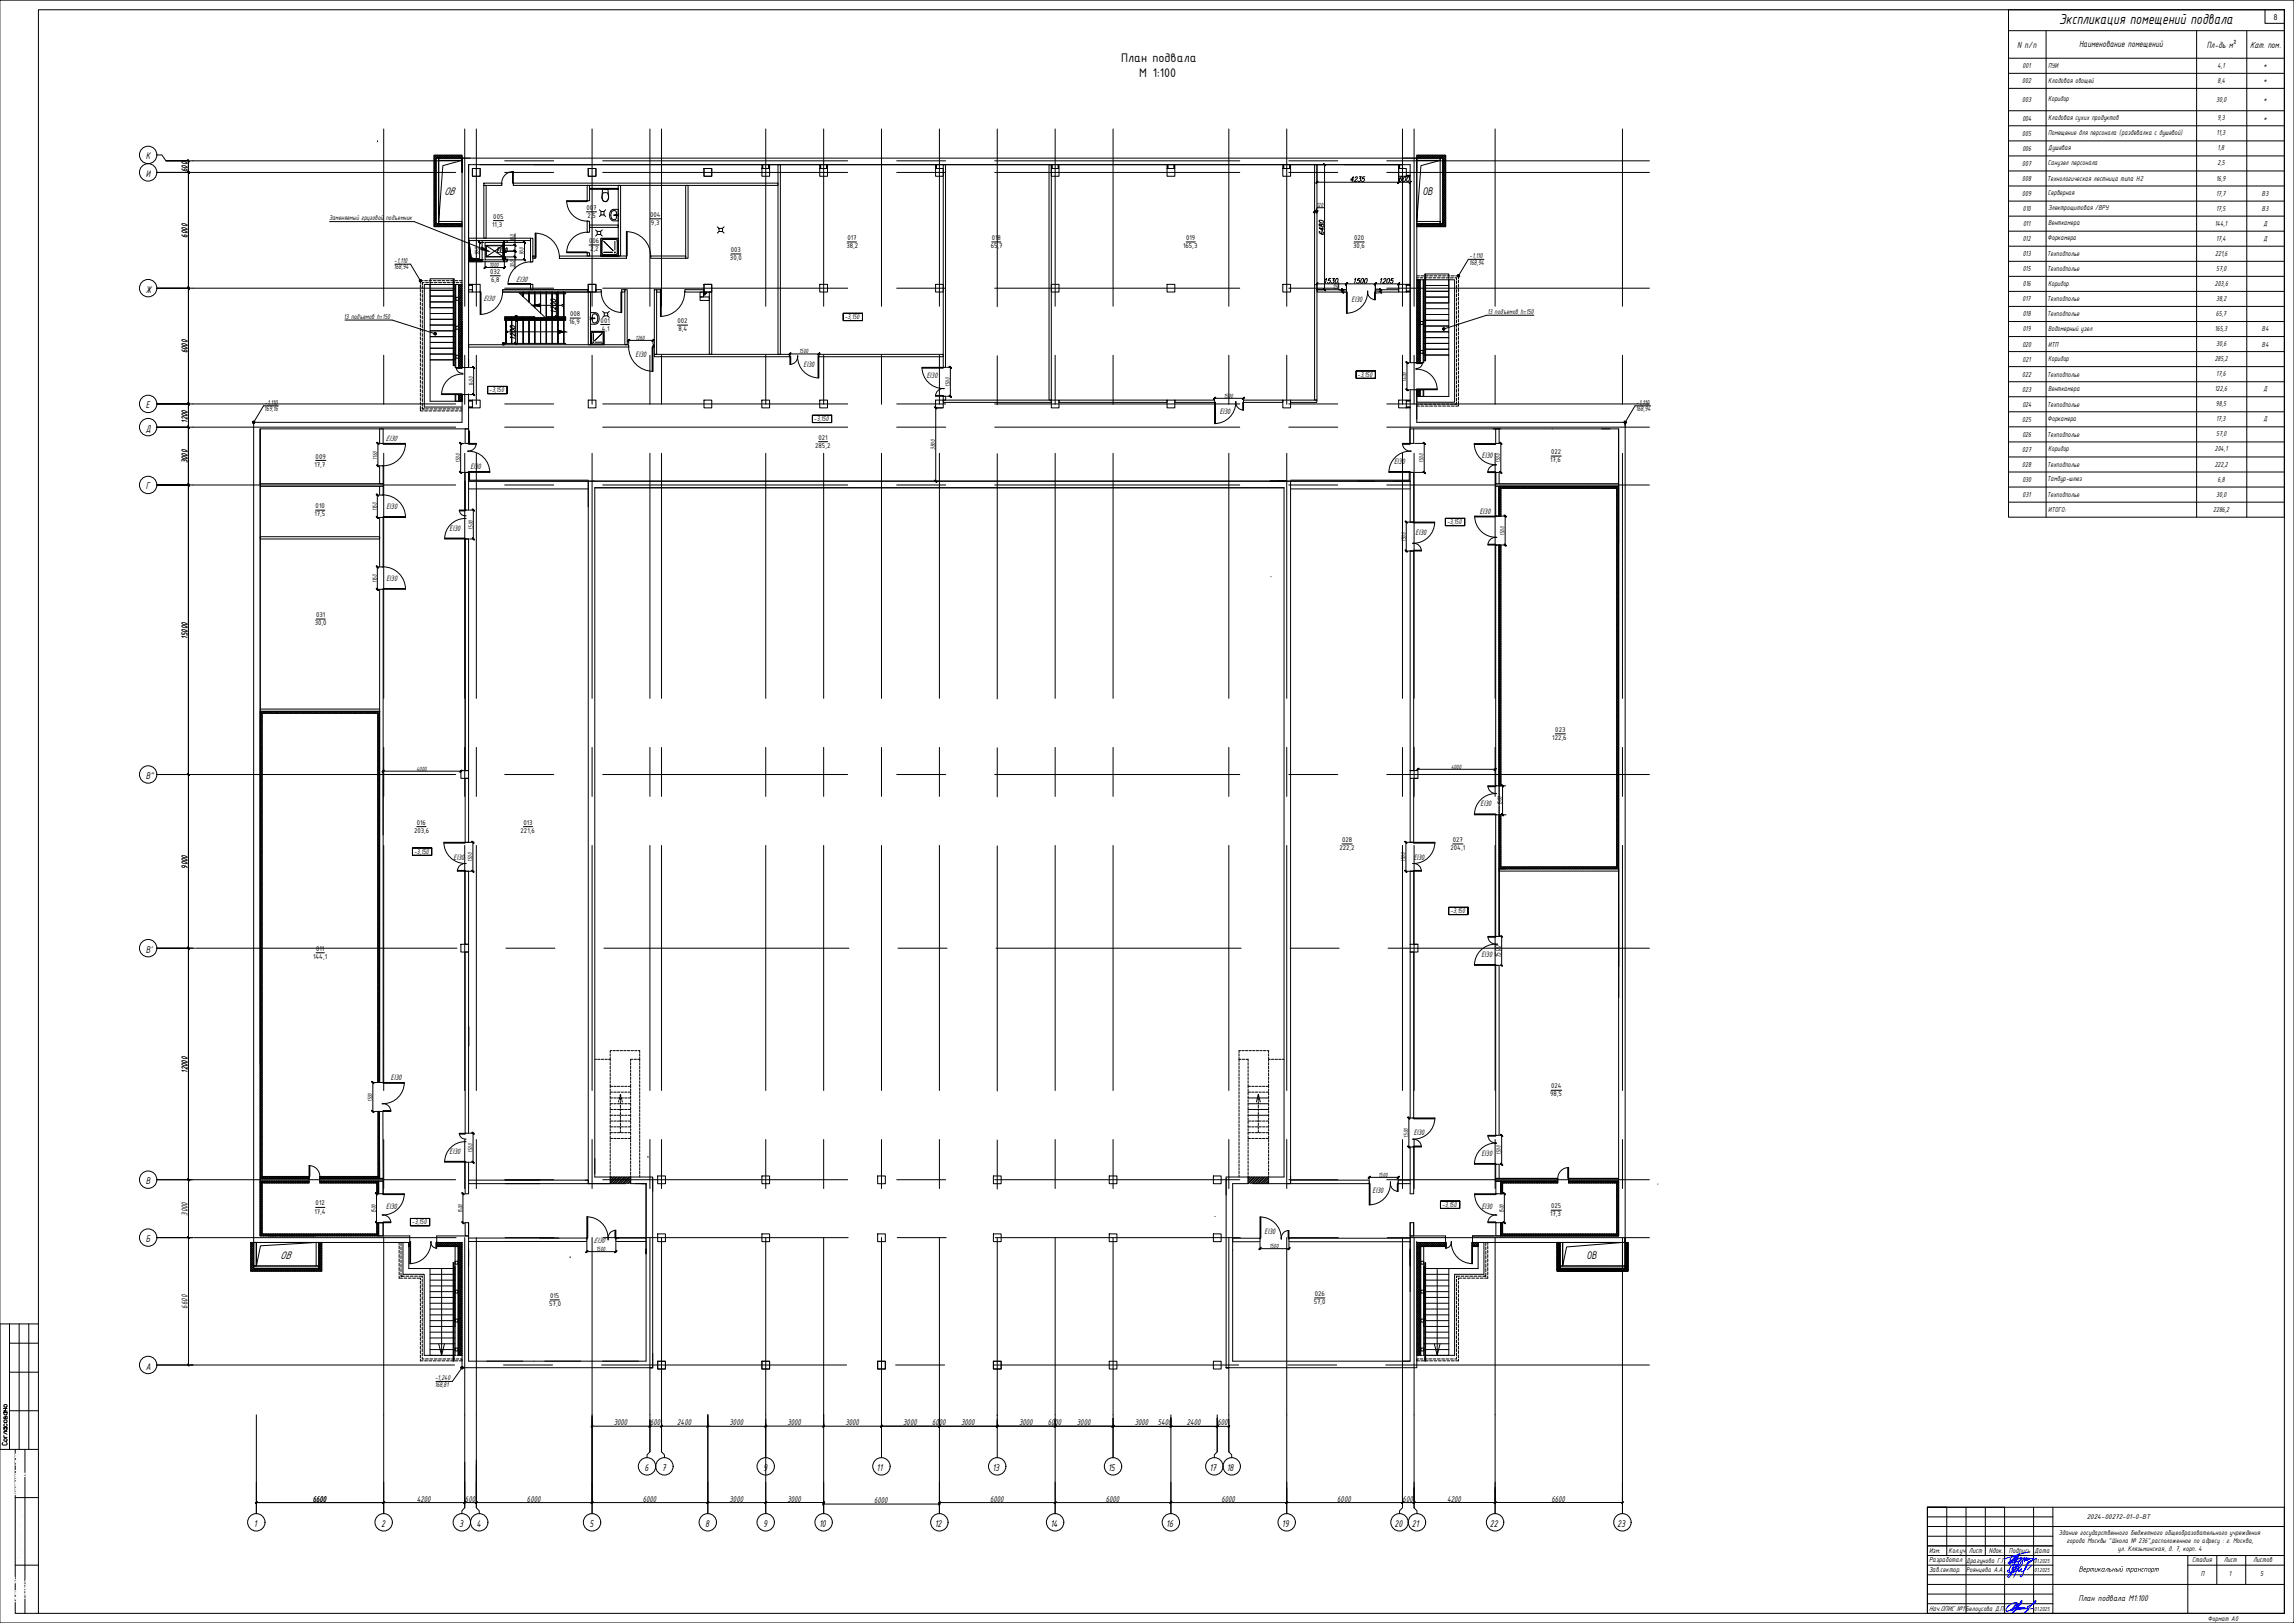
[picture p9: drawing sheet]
<svg xmlns="http://www.w3.org/2000/svg" width="1189mm" height="841mm" viewBox="0 0 1189 841" stroke-linecap="round" stroke-linejoin="round" font-family="sans-serif">
<defs><g id="words">
<text font-size="8.1" x="1067" y="13">Экспликация помещений подвала</text>
<g font-size="7">
<text x="581" y="32">План подвала</text>
<text x="590" y="40">М 1:100</text>
</g>
<g font-size="6.2">
<text x="230" y="101">ОВ</text>
<text x="737" y="101">ОВ</text>
<text x="145" y="652">ОВ</text>
<text x="822" y="652">ОВ</text>
</g>
<text font-size="6.2" fill="#fafafa" x="13" y="810" transform="rotate(-90 13 810)">Подпись и дата</text>
<g font-size="5.7">
<text x="699" y="95">4235</text>
<text x="724" y="95">600</text>
<text x="687" y="123" transform="rotate(-90 687 123)">6480</text>
<text x="686" y="148">1530</text>
<text x="701" y="148">1500</text>
<text x="715" y="148">1205</text>
<text x="289" y="163" transform="rotate(-90 289 163)">1200</text>
<text x="268" y="176" transform="rotate(-90 268 176)">1200</text>
<text x="5" y="750" transform="rotate(-90 5 750)">Согласовано</text>
</g>
<g font-size="5.4">
<text x="76" y="83">К</text>
<text x="76" y="92">И</text>
<text x="76" y="152">Ж</text>
<text x="76" y="212">Е</text>
<text x="76" y="224">Д</text>
<text x="76" y="254">Г</text>
<text x="76" y="404">В&quot;</text>
<text x="76" y="494">В'</text>
<text x="76" y="614">В</text>
<text x="76" y="644">Б</text>
<text x="76" y="710">А</text>
<text x="334" y="762">6</text>
<text x="343" y="762">7</text>
<text x="395" y="762">9</text>
<text x="454" y="762">11</text>
<text x="514" y="762">13</text>
<text x="574" y="762">15</text>
<text x="627" y="762">17</text>
<text x="636" y="762">18</text>
<text x="132" y="791">1</text>
<text x="197" y="791">2</text>
<text x="238" y="791">3</text>
<text x="247" y="791">4</text>
<text x="305" y="791">5</text>
<text x="365" y="791">8</text>
<text x="395" y="791">9</text>
<text x="424" y="791">10</text>
<text x="484" y="791">12</text>
<text x="544" y="791">14</text>
<text x="604" y="791">16</text>
<text x="664" y="791">19</text>
<text x="723" y="791">20</text>
<text x="732" y="791">21</text>
<text x="772" y="791">22</text>
<text x="838" y="791">23</text>
</g>
<g font-size="5">
<text x="1045" y="25">N п/п</text>
<text x="1077" y="24">Наименование помещений</text>
<text x="1144" y="25">Пл-дь м²</text>
<text x="1166" y="25">Кат. пом.</text>
</g>
<g font-size="4.7">
<text x="97" y="89" transform="rotate(-90 97 89)">600</text>
<text x="97" y="123" transform="rotate(-90 97 123)">6000</text>
<text x="97" y="183" transform="rotate(-90 97 183)">6000</text>
<text x="97" y="219" transform="rotate(-90 97 219)">1200</text>
<text x="97" y="240" transform="rotate(-90 97 240)">3000</text>
<text x="97" y="331" transform="rotate(-90 97 331)">15000</text>
<text x="97" y="450" transform="rotate(-90 97 450)">9000</text>
<text x="778" y="496" transform="rotate(-90 778 496)">1500</text>
<text x="97" y="556" transform="rotate(-90 97 556)">12000</text>
<text x="97" y="630" transform="rotate(-90 97 630)">3000</text>
<text x="97" y="678" transform="rotate(-90 97 678)">6600</text>
<text x="318" y="739">3000</text>
<text x="337" y="739">600</text>
<text x="351" y="739">2400</text>
<text x="378" y="739">3000</text>
<text x="408" y="738">3000</text>
<text x="438" y="739">3000</text>
<text x="468" y="739">3000</text>
<text x="483" y="739">6000</text>
<text x="498" y="739">3000</text>
<text x="528" y="738">3000</text>
<text x="543" y="739">6000</text>
<text x="558" y="739">3000</text>
<text x="588" y="739">3000</text>
<text x="600" y="739">5400</text>
<text x="615" y="739">2400</text>
<text x="631" y="739">600</text>
<text x="162" y="778">6600</text>
<text x="216" y="778">4200</text>
<text x="241" y="778">600</text>
<text x="273" y="778">6000</text>
<text x="333" y="778">6000</text>
<text x="378" y="778">3000</text>
<text x="408" y="778">3000</text>
<text x="453" y="779">6000</text>
<text x="513" y="778">6000</text>
<text x="573" y="778">6000</text>
<text x="633" y="778">6000</text>
<text x="693" y="778">6000</text>
<text x="727" y="778">600</text>
<text x="750" y="778">4200</text>
<text x="804" y="778">6600</text>
<text x="1077" y="830">План подвала М1:100</text>
</g>
<g font-size="4.3">
<text x="257" y="131">EI30</text>
<text x="268" y="146">EI30</text>
<text x="251" y="156">EI30</text>
<text x="700" y="156">EI30</text>
<text x="329" y="185">EI30</text>
<text x="416" y="190">EI30</text>
<text x="480" y="196">EI30</text>
<text x="632" y="215">EI30</text>
<text x="200" y="229">EI30</text>
<text x="768" y="238">EI30</text>
<text x="244" y="243">EI30</text>
<text x="723" y="240">EI30</text>
<text x="200" y="264">EI30</text>
<text x="767" y="266">EI30</text>
<text x="233" y="275">EI30</text>
<text x="734" y="277">EI30</text>
<text x="200" y="301">EI30</text>
<text x="767" y="418">EI30</text>
<text x="235" y="445">EI30</text>
<text x="733" y="445">EI30</text>
<text x="768" y="496">EI30</text>
<text x="203" y="560">EI30</text>
<text x="733" y="588">EI30</text>
<text x="233" y="598">EI30</text>
<text x="768" y="599">EI30</text>
<text x="711" y="618">EI30</text>
<text x="200" y="627">EI30</text>
<text x="768" y="627">EI30</text>
<text x="655" y="639">EI30</text>
<text x="308" y="644">EI30</text>
</g>
<g font-size="4.2">
<text x="1178" y="10">8</text>
<text x="1077" y="814">Вертикальный транспорт</text>
</g>
<g font-size="4">
<text x="1048" y="35">001</text>
<text x="1061" y="35">ПУИ</text>
<text x="1149" y="35">4,1</text>
<text x="1173" y="35">*</text>
<text x="1048" y="43">002</text>
<text x="1061" y="43">Кладовая овощей</text>
<text x="1149" y="43">8,4</text>
<text x="1173" y="43">*</text>
<text x="1048" y="53">003</text>
<text x="1061" y="52">Коридор</text>
<text x="1149" y="53">30,0</text>
<text x="1173" y="53">*</text>
<text x="1048" y="63">004</text>
<text x="1061" y="62">Кладовая сухих продуктов</text>
<text x="1149" y="62">9,3</text>
<text x="1173" y="63">*</text>
<text x="1048" y="70">005</text>
<text x="1061" y="70">Помещение для персонала (раздевалка с душевой)</text>
<text x="1149" y="70">11,3</text>
<text x="1062" y="78">Душевая</text>
<text x="1149" y="78">1,8</text>
<text x="1048" y="78">006</text>
<text x="1048" y="86">007</text>
<text x="1061" y="86">Санузел персонала</text>
<text x="1149" y="86">2,5</text>
<text x="1048" y="94">008</text>
<text x="1061" y="94">Технологическая лестница типа Н2</text>
<text x="1149" y="94">16,9</text>
<text x="1048" y="102">009</text>
<text x="1061" y="101">Серверная</text>
<text x="1148" y="101">17,7</text>
<text x="1172" y="102">В3</text>
<text x="1048" y="109">010</text>
<text x="1061" y="109">Электрощитовая /ВРУ</text>
<text x="1149" y="109">17,5</text>
<text x="1172" y="109">В3</text>
<text x="1048" y="117">011</text>
<text x="1061" y="117">Венткамера</text>
<text x="1148" y="117">144,1</text>
<text x="1173" y="117">Д</text>
<text x="1048" y="125">012</text>
<text x="1061" y="125">Форкамера</text>
<text x="1149" y="125">17,4</text>
<text x="1173" y="125">Д</text>
<text x="1048" y="133">013</text>
<text x="1061" y="133">Техподполье</text>
<text x="1148" y="133">221,6</text>
<text x="1048" y="141">015</text>
<text x="1061" y="141">Техподполье</text>
<text x="1149" y="140">57,0</text>
<text x="1048" y="148">016</text>
<text x="1061" y="148">Коридор</text>
<text x="1148" y="148">203,6</text>
<text x="1149" y="156">38,2</text>
<text x="1048" y="156">017</text>
<text x="1061" y="156">Техподполье</text>
<text x="1048" y="164">018</text>
<text x="1061" y="164">Техподполье</text>
<text x="1148" y="164">65,7</text>
<text x="1048" y="172">019</text>
<text x="1061" y="171">Водомерный узел</text>
<text x="1148" y="172">165,3</text>
<text x="1172" y="172">В4</text>
<text x="1048" y="180">020</text>
<text x="1061" y="180">ИТП</text>
<text x="1149" y="179">30,6</text>
<text x="1172" y="180">В4</text>
<text x="1048" y="187">021</text>
<text x="1061" y="187">Коридор</text>
<text x="1148" y="187">285,2</text>
<text x="1048" y="195">022</text>
<text x="1061" y="195">Техподполье</text>
<text x="1149" y="195">17,6</text>
<text x="1048" y="203">023</text>
<text x="1061" y="203">Венткамера</text>
<text x="1148" y="203">122,6</text>
<text x="1173" y="203">Д</text>
<text x="1048" y="211">024</text>
<text x="1061" y="211">Техподполье</text>
<text x="1148" y="211">98,5</text>
<text x="1048" y="219">025</text>
<text x="1061" y="218">Форкамера</text>
<text x="1149" y="218">17,3</text>
<text x="1173" y="218">Д</text>
<text x="1048" y="226">026</text>
<text x="1061" y="226">Техподполье</text>
<text x="1149" y="226">57,0</text>
<text x="1061" y="234">Коридор</text>
<text x="1148" y="234">204,1</text>
<text x="1048" y="234">027</text>
<text x="1048" y="242">028</text>
<text x="1061" y="242">Техподполье</text>
<text x="1148" y="242">222,2</text>
<text x="1048" y="250">030</text>
<text x="1061" y="249">Тамбур-шлюз</text>
<text x="1149" y="250">6,8</text>
<text x="1048" y="258">031</text>
<text x="1061" y="258">Техподполье</text>
<text x="1149" y="257">30,0</text>
<text x="1061" y="265">ИТОГО:</text>
<text x="1147" y="265">2286,2</text>
<text x="1000" y="810">Разработал</text>
<text x="1000" y="805">Изм.</text>
<text x="1010" y="805">Кол.уч</text>
<text x="1020" y="805">Лист</text>
<text x="1031" y="805">Nдок.</text>
<text x="1041" y="805">Подпись</text>
<text x="1054" y="805">Дата</text>
<text x="1136" y="809">Стадия</text>
<text x="1152" y="810">Лист</text>
<text x="1168" y="810">Листов</text>
<text x="1000" y="815">Зав.сектор.</text>
<text x="1141" y="817">П</text>
<text x="1155" y="817">1</text>
<text x="1171" y="817">5</text>
<text x="1000" y="835">Нач.ОПИС №1Белоусова Д.П.</text>
</g>
<g font-size="3.9">
<text x="256" y="113">005</text>
<text x="304" y="109">007</text>
<text x="304" y="113">2,5</text>
<text x="337" y="112">004</text>
<text x="171" y="114">Заменяемый грузовой подъемник</text>
<text x="255" y="118">11,3</text>
<text x="337" y="117">9,3</text>
<text x="305" y="126">006</text>
<text x="439" y="124">017</text>
<text x="514" y="124">018</text>
<text x="615" y="124">019</text>
<text x="702" y="124">020</text>
<text x="306" y="130">2,2</text>
<text x="379" y="131">003</text>
<text x="439" y="129">38,2</text>
<text x="513" y="129">65,7</text>
<text x="613" y="129">165,3</text>
<text x="701" y="129">30,6</text>
<text x="204" y="136">-1,110</text>
<text x="378" y="135">30,0</text>
<text x="761" y="137">168,94</text>
<text x="762" y="134">-1,110</text>
<text x="204" y="140">168,94</text>
<text x="254" y="142">032</text>
<text x="255" y="146">6,8</text>
<text x="178" y="165">13 подъемов h=150</text>
<text x="296" y="164">008</text>
<text x="311" y="167">001</text>
<text x="351" y="167">002</text>
<text x="438" y="165">-3,150</text>
<text x="771" y="163">13 подъемов h=150</text>
<text x="295" y="168">16,9</text>
<text x="312" y="171">4,1</text>
<text x="352" y="172">8,4</text>
<text x="704" y="195">-3,150</text>
<text x="254" y="203">-3,150</text>
<text x="137" y="210">-1,110</text>
<text x="848" y="210">-1,110</text>
<text x="137" y="213">169,16</text>
<text x="848" y="213">168,94</text>
<text x="422" y="218">-3,150</text>
<text x="424" y="228">021</text>
<text x="423" y="232">285,2</text>
<text x="164" y="238">009</text>
<text x="803" y="240">17,6</text>
<text x="804" y="235">022</text>
<text x="163" y="242">17,7</text>
<text x="164" y="263">010</text>
<text x="163" y="268">17,5</text>
<text x="750" y="272">-3,150</text>
<text x="163" y="324">30,0</text>
<text x="164" y="320">031</text>
<text x="804" y="383">122,6</text>
<text x="806" y="379">023</text>
<text x="215" y="432">203,6</text>
<text x="216" y="427">016</text>
<text x="270" y="432">221,6</text>
<text x="271" y="427">013</text>
<text x="696" y="436">028</text>
<text x="753" y="436">027</text>
<text x="215" y="442">-3,150</text>
<text x="694" y="441">222,2</text>
<text x="752" y="441">204,1</text>
<text x="752" y="473">-3,150</text>
<text x="162" y="497">144,1</text>
<text x="164" y="493">011</text>
<text x="804" y="564">024</text>
<text x="803" y="568">98,5</text>
<text x="163" y="629">17,4</text>
<text x="164" y="625">012</text>
<text x="747" y="625">-3,150</text>
<text x="804" y="626">025</text>
<text x="214" y="634">-3,150</text>
<text x="803" y="630">17,3</text>
<text x="681" y="672">026</text>
<text x="285" y="677">57,0</text>
<text x="285" y="673">015</text>
<text x="681" y="676">57,0</text>
<text x="225" y="719">168,81</text>
<text x="226" y="715">-1,240</text>
<text x="1081" y="787">2024-00272-01-0-ВТ</text>
<text x="1067" y="795">Здание государственного бюджетного общеобразовательного учреждения</text>
<text x="1071" y="799">города Москвы &quot;Школа № 236&quot;,расположенное по адресу : г. Москва,</text>
<text x="1098" y="804">ул. Клязьминская, д. 7, корп. 4</text>
<text x="1019" y="810">Драгунова Г.Г.</text>
<text x="1019" y="815">Роянцева А.А.</text>
<text x="1144" y="840">Формат А0</text>
</g>
<g font-size="3.4">
<text x="682" y="107">120</text>
<text x="267" y="125" transform="rotate(-90 267 125)">300</text>
<text x="248" y="132" transform="rotate(-90 248 132)">900</text>
<text x="272" y="132" transform="rotate(-90 272 132)">900</text>
<text x="254" y="138">1000</text>
<text x="267" y="139" transform="rotate(-90 267 139)">300</text>
<text x="693" y="150" transform="rotate(-90 693 150)">120</text>
<text x="715" y="153" transform="rotate(-90 715 153)">120</text>
<text x="329" y="176">1260</text>
<text x="414" y="183">1500</text>
<text x="729" y="198" transform="rotate(-90 729 198)">1400</text>
<text x="245" y="200" transform="rotate(-90 245 200)">1400</text>
<text x="492" y="201" transform="rotate(-90 492 201)">1500</text>
<text x="634" y="206">1500</text>
<text x="485" y="233" transform="rotate(-90 485 233)">3800</text>
<text x="196" y="238" transform="rotate(-90 196 238)">1160</text>
<text x="238" y="240" transform="rotate(-90 238 240)">1500</text>
<text x="738" y="240" transform="rotate(-90 738 240)">1500</text>
<text x="778" y="240" transform="rotate(-90 778 240)">1500</text>
<text x="195" y="265" transform="rotate(-90 195 265)">1160</text>
<text x="245" y="274" transform="rotate(-90 245 274)">1500</text>
<text x="728" y="281" transform="rotate(-90 728 281)">1500</text>
<text x="780" y="278" transform="rotate(-90 780 278)">1500</text>
<text x="195" y="302" transform="rotate(-90 195 302)">1160</text>
<text x="216" y="399">4000</text>
<text x="752" y="398">4000</text>
<text x="778" y="417" transform="rotate(-90 778 417)">1500</text>
<text x="245" y="447" transform="rotate(-90 245 447)">1500</text>
<text x="728" y="447" transform="rotate(-90 728 447)">1500</text>
<text x="193" y="571" transform="rotate(-90 193 571)">1500</text>
<text x="730" y="590" transform="rotate(-90 730 590)">1500</text>
<text x="245" y="597" transform="rotate(-90 245 597)">1500</text>
<text x="778" y="599" transform="rotate(-90 778 599)">1500</text>
<text x="714" y="610">1500</text>
<text x="195" y="629" transform="rotate(-90 195 629)">1500</text>
<text x="240" y="629" transform="rotate(-90 240 629)">1500</text>
<text x="779" y="629" transform="rotate(-90 779 629)">1500</text>
<text x="658" y="647">1500</text>
<text x="309" y="648">1500</text>
</g>
<g font-size="3.3">
<text x="1054" y="810">01.2025</text>
<text x="1054" y="815">01.2025</text>
<text x="1054" y="835">01.2025</text>
</g>
</g></defs>
<!-- layer: Ramka -->
<g fill="none" stroke="#000" stroke-width=".52">
<path d="M0 0h1189v841h-1189M20 5h1164v831h-1164zM0 686h20M5 686v65M5 696h15M10 686v65M15 686v65M5 711h15M5 731h15M0 751h20M8 751v85h12M13 751v85"/>
<path d="M8 776h12M8 811h12"/>
</g>
<!-- layer: Shtamp -->
<g fill="none" stroke="#fafafa" stroke-width=".52">
<path d="M9 754h-1v1h2l-1-2v2v-1M9 752h1M10 757h-2l2 2h-2M10 755h-2h1v2h-1h2M7 775h3M8 769h2h-1l1 1h-2v-1zM8 774v-1l-1 1v1M8 773v-1v-1l1 1v-1h1l-1 2M8 775v-1l1-1 1 2M10 765l-1 1h-1v-1h1v1M10 767h-2h1l-1 1h2M10 762h-2h1v2h-1h2"/>
<path d="M11 762h1v1zM11 763h3l-3 2h3M7 819h2l-2 1h2M7 818h1h-1zM13 819h1M14 820h-2v1h2M7 828h2h-1l1 2h-2M8 825v-1v1M8 825h1v-1v1M9 823h.1M9 826h-1h1v2h-1h1M12 825l1-1 1 1-2 1z"/>
<path d="M14 827h-2v1h2M14 822v1v-1h-2v1l2 1"/>
</g>
<g fill="none" stroke="#000" stroke-width=".52">
<path d="M999 791h185M999 786h65M999 796h65M1019 781v55M1029 781v25M1054 781v55M1064 781v55h-65v-55h185v55M999 806h185M999 801h65M999 811h65M999 816h65M1009 806v-25h-10h40v55"/>
<path d="M1133 806h30M1134 806v30M1134 811h50M1149 806v15M1164 806v15M999 821h185M999 826h65M999 831h65"/>
</g>
<path d="M1064 836h120" fill="none" stroke="#000" stroke-width=".52"/>
<!-- layer: Shtamp -->
<g fill="#000">
<path d="M1102 813h2v1v-1l-1 1v-1h-1v1zM1108 813h1h1l-1 1h-1zM1110 813h1h-1v1h1h-1zM1112 813h1l-1 1v-1l-1 1zM1117 813h2l-1 1v-1l-1 1 1-1h-1v1z"/>
<path d="M1104 813h2l-1 1h-1v1zM1105 813l-1 1h1l1-1z"/>
<path d="M1107 813l-1 1h1v-1zM1106 813h2l-1 1h-1z"/>
<path d="M1113 813a1 1 0 0 1 2 0 1 1 0 0 1-2 0zM1114 813l-1 1h1v-1z"/>
<path d="M1115 813h1v1h-1v1zM1115 813v1h1v-1z"/>
</g>
<!-- layer: Layer 2 -->
<g fill="none" stroke="#00f" stroke-width=".52">
<path d="M1043 813h1h-1v1h1l1-3h-1h-2l-1 3 1 1h1l4-3 1-3h-1l-3 8M1044 814l-2 1-2-1h1h1M1044 807l-3 3 2-1v1h1l1-3-1-1-1 1-1 2 1-1 3-1-2 3 1-2 3-1-2 2 3-2-1 2 2-2-1 2 3-2-2 2 4-1-3 2 4-2M1045 812l-4 4v1l1-1 2-6 2-1v3h-1v-1l-1 2M1046 813v1l2-1-1 1h2l2-4h-1l-2 6-1 1v-1M1046 805l-5 6M1051 804l-10 3-2 1M1053 811l-2 2M1045 831l-3 4 1-1v1l2-4-3 1-2 1v2l4-2M1046 833l-1 1h1M1046 834l1-1-1 1 2-1v1l1-1v1l1-1v1l1-1a1.5 1.5 0 0 1 2-1l2-3-6 7v-1l2-1M1047 832l1-1-5 5 5-7-4 4"/>
<path d="M1053 833l-1 1"/>
</g>
<g fill="none" stroke="#000" stroke-width=".52">
<path d="M225 81l1 1M225 82l1 1M225 83l1 1M225 84l1 1M225 85l1 1M225 86l1 1M225 87l1 1M225 88l1 1M225 89l1 1M225 90l1 1M225 91l1 1M225 92l1 1"/>
<path d="M225 93l1 1M225 94l1 1M225 95l1 1M225 96l1 1M225 97l1 1M225 98l1 1M225 99l1 1M225 80l1 2M226 80l-1 1M226 80l1 2M226 83l-1 1M226 84l-1 1"/>
<path d="M226 85l-1 1M226 86l-1 1M226 87l-1 1M226 88l-1 1M226 89l-1 1M226 90l-1 1M226 91l-1 1M226 92l-1 1M226 93l-1 1M226 94l-1 1M226 95l-1 1M226 96l-1 1"/>
<path d="M226 97l-1 1M226 98l-1 1M226 99l-1 1M226 100l-1 1M226 80l-1 2M227 80l1 2M227 80l-2 3M228 80l1 2M228 80l-1 2M229 80l1 2M229 80l-1 2M229 80l2 2"/>
<path d="M230 80l-1 2M230 80l2 2M231 80l-2 2M231 80l2 2M232 80l-2 2M232 80l2 2M233 80l-2 2M233 80l2 2M234 80l-2 2M234 80l1 2M235 80l-2 2M235 80l1 2"/>
<path d="M235 80l-1 2M236 80l1 2M236 80l-1 2M237 80l1 2M237 80l-1 2M238 80l1 2M238 80l-1 2M238 80l1 1M239 80l-1 2M239 80v1M239 81l-1 1M239 82h.1"/>
<path d="M734 80l2 2M735 80l-1 1 1 1M735 80l2 2M736 80l-2 2M736 80l2 2M737 80l-2 2M737 80l2 2M738 80l-2 2M738 80l1 2M739 80l-2 2M739 80l1 2M739 80l-1 2"/>
<path d="M740 80l1 2M740 80l-1 2M741 80l1 2M741 80l-1 2M742 80l1 2M742 80l-1 2M742 80l2 2M743 80l-1 2M743 80l2 2M744 80l-2 2M744 80l2 2M745 80l-2 2"/>
<path d="M745 80l2 2M746 80l-2 2M746 80l1 2M747 80l-2 2M747 80l2 3M747 80l-1 2M748 82l1 2M748 83l1 2M748 84l1 1M748 85l1 1M748 86l1 1M748 87l1 1"/>
<path d="M748 88l1 1M748 88l1 2M748 89l1 2M748 90l1 2M748 91l1 2M748 92l1 2M748 93l1 1M748 94l1 1M748 95l1 1M748 96l1 1M748 97l1 1M748 97l1 2"/>
<path d="M748 98l1 2M748 99l1 2M748 80l1 2M748 80l-1 2M749 80v1M749 81l-1 1M749 81l-1 2M749 82l-1 2M749 83l-1 2M749 84l-1 2M749 85l-1 1M749 86l-1 1"/>
<path d="M749 87l-1 1M749 88l-1 1M749 89l-1 1M749 89l-1 2M749 90l-1 2M749 91l-1 2M749 92l-1 2M749 93l-1 2M749 94l-1 1M749 95l-1 1M749 96l-1 1M749 97l-1 1"/>
<path d="M749 98l-1 1M749 98l-1 2M749 99l-1 2M225 109l1 1M225 100l1 1M225 101l1 1M225 102l1 1M225 103l1 1M225 104l1 1M225 105l1 1M225 106l1 1M225 107l1 1"/>
<path d="M225 108l1 1M225 110l1 1M225 111l1 1M225 112l1 1M225 113l1 1M225 114l1 1M225 115l1 1M225 115l2 2M225 116l1 1M225 117h.1M226 101l-1 1M226 102l-1 1"/>
<path d="M226 103l-1 1M226 104l-1 1M226 105l-1 1M226 106l-1 1M226 107l-1 1M226 108l-1 1M226 109l-1 1M226 110l-1 1M226 111l-1 1M226 111l-1 2M226 112l-1 1M226 113l-1 1"/>
<path d="M226 114l-1 1M226 115l-1 1M226 116l-1 1M226 116l2 1M227 116l-2 1M227 116l2 1M228 116l-2 1M228 116l2 1M229 116l-2 1M229 116l2 1M230 116l-2 1M230 116l1 1"/>
<path d="M230 116l-1 1M231 116l1 1M231 116l-1 1M232 116l1 1M232 116l-1 1M233 116l1 1M233 116l-1 1M234 116l1 1M234 116l-1 1M234 116l2 1M235 116l-2 1M235 116l2 1"/>
<path d="M236 116l-2 1M236 116l2 1M237 116l-2 1M237 116l2 1M238 116l-2 1M238 116l1 1M239 116l-2 1M239 116h.1M239 116l-1 1M239 117h.1M734 117h1M734 116l1 1"/>
<path d="M735 116l1 1M735 116l-1 1M736 116l1 1M736 116l-1 1M737 116l1 1M737 116l-1 1M738 116l1 1M738 116l-1 1M738 116l2 1M739 116l-2 1M739 116l2 1M740 116l-2 1"/>
<path d="M740 116l2 1M741 116l-2 1M741 116l2 1M742 116l-2 1M742 116l2 1M742 116l-1 1M743 116l1 1M743 116l-1 1M744 116l1 1M744 116l-1 1M745 116l1 1M745 116l-1 1"/>
<path d="M746 116l-1 1M746 116l2 1M747 116l-1 1M747 116l2 1M748 100l1 2M748 101l1 2M748 102l1 1M748 103l1 1M748 104l1 1M748 105l1 1M748 106l1 1M748 106l1 2"/>
<path d="M748 107l1 2M748 108l1 2M748 109l1 2M748 110l1 1M748 112l1 1M748 113l1 1M748 114l1 1M748 115l1 2M749 117h.1M749 107l-1 1M749 109l-1 2 1 1M749 113l-1 1 1 2"/>
<path d="M749 100l-1 2M749 101l-1 2M749 102l-1 2M749 103l-1 1M749 104l-1 1M749 105l-1 1M749 106l-1 1M749 107l-1 2M749 108l-1 2M749 110l-1 2M749 111l-1 2M749 112l-1 1"/>
<path d="M749 114l-1 1M749 115l-3 2M749 116l-2 1-1-1M749 116l-1 1M236 147h2M238 156l1 2-1 1M238 159l1 2-1 2M238 147l1 2-1 2 1 2-1 2 1 2-1 1 1 2-1 2 1 2-1 2 1 1-1 2 1 2-1 2 1 2-1 1 1 2-1 2 1 2-1 2 1 1-1 2 1 2-1 1M238 147l1 2-1 1 1 2-1 2 1 2-1 2 1 1M239 147l-1 2 1 1-1 2 1 2-1 2M239 159l-1 2 1 2M734 146l2 2"/>
<path d="M734 147l2 1M734 148l2 1M734 148l2 2M734 149l2 2M734 150l2 2M734 151l2 2M734 152l2 2M734 153l2 2M734 154l2 2M734 155l2 1M734 156l2 1M734 156l2 2"/>
<path d="M734 157l2 2M734 158l2 2M734 159l2 2M734 145l2 2M735 145h-1M735 145l1 1M736 145l-2 1M736 145l-2 2M736 146l-2 2M736 147l-2 2M736 148l-2 2M736 149l-2 2"/>
<path d="M736 150l-2 2M736 151l-2 2M736 152l-2 2M736 153l-2 1M736 154l-2 1M736 154l-2 2M736 155l-2 2M736 156l-2 2M736 157l-2 2M736 158l-2 2M736 159l-2 2M736 160l-2 2"/>
<path d="M738 145v43M238 163l1 2-1 2M238 166l1 2M238 168l1 2M238 170l1 2M238 172l1 2M238 174l1 1-1 2 1 2-1 2 1 2-1 1 1 2-1 2 1 2M239 163l-1 2 1 1v24M239 174l-1 1 1 2-1 2 1 2-1 2 1 1-1 2 1 2-1 2M239 167l-1 1M239 168l-1 2M239 170l-1 2"/>
<path d="M239 172l-1 2M734 160l2 2M734 161l2 2M734 162l2 2M734 163l2 2M734 164l2 1M734 165l2 1M734 165l2 2M734 166l2 2M734 167l2 2M734 168l2 2M734 169l2 2"/>
<path d="M734 170l2 2M734 171l2 2M734 172l2 2M734 173l2 1M734 174l2 1M734 174l2 2M734 175l2 2M734 176l2 2M734 177l2 2M734 178l2 2M734 179l2 2M734 180l2 2"/>
<path d="M736 161l-2 2M736 162l-2 1M736 163l-2 1M736 163l-2 2M736 164l-2 2M736 165l-2 2M736 166l-2 2M736 167l-2 2M736 168l-2 2M736 169l-2 2M736 170l-2 2M736 171l-2 1"/>
<path d="M736 172l-2 1M736 172l-2 2M736 173l-2 2M736 174l-2 2M736 175l-2 2M736 176l-2 2M736 177l-2 2M736 178l-2 2M736 179l-2 1M736 180l-2 1M236 190v-43v43h4M239 190l-1-1 1-2-1-2 1-1-1-2 1-2-1-2 1-2-1-1 1-2-1-2 1-2-1-2 1-1-1-2 1-2-1-2 1-2-1-1 1-2-1-2 1-2-1-2 1-2h-1v43"/>
<path d="M734 186l2 2v-43h-2h4v43h-5M734 181l2 2M734 182l2 1M734 183l2 1M734 183l2 2M734 184l2 2M734 185l2 2M734 187l1 1M734 188h.1M736 187l-1 1M736 188h.1M736 180l-2 2"/>
<path d="M736 181l-2 2M736 182l-2 2M736 183l-2 2M736 184l-2 2M736 185l-2 2M736 186l-2 2M236 204h3v4h-3zM236 204v4M238 205l1 2-1 1M238 204l1 2-1 2M238 204v1M239 204v1"/>
<path d="M239 204l-1 2 1 2M239 204h-1v4M239 205l-1 2 1 1M734 202h4v3h-4zM734 202l2 2M734 203l2 2M734 204l2 1M734 205h1M734 204l2-2v3M734 202h.1M735 202l1 1M735 202l-1 1"/>
<path d="M736 202h.1M736 205h-1M736 203l-2 2M736 204l-2 1M738 202v3M130 656l3 3M130 644h1v13h34v-13h2v15h-37zM131 644l-1 1 1 2M131 644h.1M131 645l-1-1 1 2M131 645l-1 1 1 2M131 645l-1 2 1 1"/>
<path d="M131 646l-1 2 1 1M131 647l-1 2 1 1M131 648l-1 2 1 1M131 649l-1 2 1 1M131 650l-1 1 1 2M131 651l-1 1 1 2M131 652l-1 1 1 2M131 653l-1 1 1 2M131 654l-1 1 1 2M131 655l-1 2 2 2M131 656l-1 2 1 1M131 657l-1 2"/>
<path d="M131 654l-1 2M133 657l2 2M133 657l-1 2M134 659l-2-2-1 2M135 657l1 2M135 657l-2 2M135 659l-1-2-1 2M137 657l1 2M137 657l-2 2M137 659l-1-2-2 2M138 657l2 2M139 657l-2 2"/>
<path d="M139 659l-1-2-2 2M140 657l2 2M140 657l-1 2M141 659l-2-2-1 2M143 659l-2-2-1 2M144 659l-2-2-1 2M144 657l1 2M144 657l-2 2M144 659l-1-2-2 2M146 659l-1-2-2 2M147 659l-1-2-2 2M147 657l2 2"/>
<path d="M148 657l-2 2M148 659l-1-2-2 2M150 659l-2-2-1 2M151 659l-2-2-1 2M151 657l2 2M151 657l-1 2M152 659l-2-2-1 2M153 659l-1-2-2 2M154 659l-1-2-2 2M155 659l-1-2-2 2M156 659l-1-2-2 2M157 659l-1-2-2 2"/>
<path d="M158 659l-2-2-1 2M159 659l-2-2-1 2M160 659l-2-2-1 2M161 659l-2-2-1 2M162 659l-2-2-1 2M162 659l-1-2-2 2M163 659l-1-2-2 2M164 659l-1-2-2 2M164 657l2 2M165 657l-2 2M165 659l-1-2-2 2M165 644l2 1-2 2"/>
<path d="M165 645l2 1-2 2M165 645l2 2-2 1M165 646l2 2-2 1M165 647l2 2-2 1M165 648l2 2-2 1M165 649l2 2-2 1M165 650l2 1-2 2M165 651l2 1-2 2M165 652l2 1-2 2M165 653l2 1M165 653l2 2-2 2M165 654l2 2"/>
<path d="M165 655l2 2-2 2M165 656l2 2M165 657l2 2M166 644l-1 1M166 644h1l-2 2M167 656l-3 3M167 658l-1 1M167 654l-2 2M212 644v2zM212 646h.1M212 644h.1M212 645h.1"/>
<path d="M212 645v1M226 645l1 1M227 644l1 2M227 644h-1l2 2M228 644l1 2M228 644l-2 1M228 644l2 2M229 644l-2 2M229 644l2 2M230 644l-2 2M230 644l2 2M230 644l-1 2"/>
<path d="M231 644l2 2M231 644l-1 2M232 644l2 2M232 644l-2 2M233 644l2 2M233 644l-2 2M234 644l2 2M234 644l-2 2M235 644l2 2M235 644l-2 2M236 644l1 2M236 644l-2 2"/>
<path d="M237 644l2 3M237 644l-2 2M237 644l2 2M238 646l1 2M238 647l1 2M238 648l1 1M238 649l1 1M238 649l1 2M238 650l1 2M238 651l1 2M238 652l1 2M238 653l1 2"/>
<path d="M238 654l1 2M238 655l1 2M238 656l1 2M238 657l1 1M238 658l1 1M238 658l1 2M238 659l1 2M238 644l-2 2M238 644l1 1M239 644l-2 2M239 644h.1M239 644l-1 2"/>
<path d="M239 645l-1 2M239 646l-1 1M239 647l-1 1M239 647l-1 2M239 648l-1 2M239 649l-1 2M239 650l-1 2M239 651l-1 2M239 652l-1 2M239 653l-1 2M239 654l-1 2M239 655l-1 1"/>
<path d="M239 656l-1 1M239 656l-1 2M239 657l-1 2M239 658l-1 2M239 659l-1 2M734 644h.1M734 644l2 2M734 645l2 2M734 646l2 2M734 647l2 2M734 648l2 1M734 649l2 1"/>
<path d="M734 649l2 2M734 650l2 2M734 651l2 2M734 652l2 2M734 653l2 2M734 654l2 2M734 655l2 2M734 656l2 2M734 657l2 1M734 658l2 1M734 658l2 2M734 659l2 2"/>
<path d="M735 644l2 2M735 644l-1 1M736 644l2 2M736 647l-2 1M736 647l-2 2M736 648l-2 2M736 649l-2 2M736 650l-2 2M736 651l-2 2M736 652l-2 2M736 653l-2 2M736 654l-2 2"/>
<path d="M736 655l-2 1M736 656l-2 1M736 656l-2 2M736 657l-2 2M736 658l-2 2M736 659l-2 2M736 646h13h-13v56zM736 644l-2 2M737 644l2 2M737 644l-3 3M738 644l1 2M738 644l-4 3"/>
<path d="M739 644l1 2M739 644l-2 2M739 644l2 2M740 644l-2 2M740 644l2 2M741 644l-2 2M741 644l2 2M741 644l-1 2M742 644l2 2M742 644l-1 2M743 644l2 2M743 644l-2 2"/>
<path d="M744 644l2 2M744 644l-2 2M745 644l2 2M745 644l-2 2M746 644l1 2M746 644l-2 2M747 644l1 2M747 644l-2 2M747 644l2 1M748 644l-2 2M748 644l1 1M749 644l-2 2"/>
<path d="M749 644l-1 2M749 645v1M763 644h3v2h-3zM763 646h3zM763 645l1 1M763 646h.1M763 644l2 2M763 644h.1M764 644l2 2M764 644l-1 1M765 644l1 1-1 1M765 644l-2 2"/>
<path d="M766 644l-2 2M807 644h1v13h34v-13h2v15h-37zM807 648l1 2-1 1M807 649l1 2-1-2M807 653l1 1-1-1M807 654l1 1M807 657l1-1-1 1 2 2M807 645l1 1M807 647l1 2-1-2M807 648l1 2M807 651l1 1-1-1M807 652l1 1"/>
<path d="M807 655l1 2M807 648l1-1-1 1M807 652l1-2-1 2M807 654l1-2-1 2M807 655l1-1-1 2M807 645l1 1-1 1M807 644l1 1-1 2 1-2M807 644h.1M808 644l-1 1M808 644h.1M808 655l-1 1 2 3-2-3M808 644l-1 2 1 1-1-2"/>
<path d="M808 648l-1-2 1 2-1 1M808 652l-1-2 1 1-1 2M808 653l-1 2 1 1-1-2M808 657l-1 1 1 1-1-1M808 646l-1 1M808 648l-1 1M808 649l-1 1M808 649l-1 2M808 651l-1 2M809 657l1 2M809 657l-2 2M810 657l1 2-1-2-2 2z"/>
<path d="M811 657l1 2M811 657l-2 2M812 657l2 2M812 657l-1 2M813 657l2 2-2-2-1 2zM814 657l2 2-2-2M814 657l-1 2M814 657l-1 2-2-2-1 2 2-2 1 2M816 657l1 2M816 657l-2 2M816 657l2 2M816 657l-1 2"/>
<path d="M817 657l-2 2 2-2 1 2M818 657l1 2-1-2M818 657l-2 2M818 657l-2 2-1-2-1 2 1-2 2 2M819 657l1 2 1-2M819 657l-2 2 2-2M819 657l1 2M820 657l1 2M820 657l-2 2M821 657l-2 2M821 657l2 2-2-2M821 657l-1 2"/>
<path d="M822 659l-2-2 2 2M822 657l-1 2M823 657l2 2M823 657l-1 2M824 657l1 2M824 657l-1 2 1-2M824 657l2 2M825 657l1 2-1-2M825 657l-2 2M825 657l-1 2-2-2 2 2M826 657l1 2 2-2M826 657l-2 2 2-2"/>
<path d="M826 657l1 2M827 657l1 2-1-2-2 2M828 657l1 2 1-2 2 2-2-2-1 2M828 657l-2 2 2-2M828 657l1 2M828 657l2 2-1-2M829 657l-2 2M829 657l2 2 1-2M829 657l-1 2 2-2M829 657l2 2M831 657l-1 2M832 657l2 2-2-2"/>
<path d="M832 657l-1 2M833 659l-2-2 2 2M833 657l1 2 2-2 1 2-1-2-2 2M833 657l-2 2M833 657l2 2M833 657l-1 2M834 657l1 2-1-2-2 2zM835 657l1 2M835 657l-2 2 2-2M837 657l1 2 1-2 2 2-2-2-1 2M837 657l-2 2M837 657l1 2"/>
<path d="M837 657l2 2M838 657l-2 2M838 657l2 2M838 657l-1 2 2-2M840 657l2 2M840 657l-1 2M841 657l2 2-2-2-1 2zM842 657l-1 2 1-2 2 2M842 645l1-1 1 1M842 645l2 1-2-1M842 647l2 1M842 649l2 1"/>
<path d="M842 650l2 2M842 652l2 2M842 654l2 1M842 656l2 1M842 646l2-1-2 1M842 648l2 2M843 644h-1M844 657l-2 2M844 645l-2-1 2 2M844 647l-2-1 2 1-2 2 2-1M844 649l-2-1 2 1M844 651l-2-2 2 2-2 2"/>
<path d="M844 653l-2-2 2 2-2 1M844 654l-2-1 2 2-2 1M844 656l-2-1 2 1-3 3M844 658l-2-1 2 1-1 1M844 644l-2 1 2-1M844 646l-2 1M844 647l-2 1M844 648l-2 2 2-2M844 649l-2 2M844 650l-2 2M844 652l-2 1 2-1M844 654l-2 1"/>
<path d="M844 655l-2 2 2-1M844 655l-2 1M238 660l1 2M238 661l1 2M238 662l1 2M238 663l1 2M238 664l1 2M238 665l1 2M238 666l1 1M238 667l1 2M238 668l1 2-1 2M238 669l1 2"/>
<path d="M238 671l1 2M238 672l1 2M238 673l1 2M238 674l1 1M238 675l1 1M238 675l1 2M238 676l1 2M238 677l1 2M238 678l1 2M238 679l1 2M238 680l1 2M239 664l-1 2 1 2"/>
<path d="M239 668l-1 2 1 2M239 660l-1 2M239 661l-1 2M239 662l-1 2M239 663l-1 1M239 664l-1 1M239 665l-1 2M239 666l-1 2M239 667l-1 2M239 669l-1 2M239 671l-1 2M239 672l-1 1"/>
<path d="M239 673l-1 1M239 673l-1 2M239 674l-1 2M239 675l-1 2M239 676l-1 2M239 677l-1 2M239 678l-1 2M239 679l-1 2M239 680l-1 2M734 660l2 2M734 661l2 2M734 662l2 2"/>
<path d="M734 663l2 2M734 664l2 2M734 665l2 2M734 666l2 1M734 667l2 1M734 667l2 2M734 668l2 2M734 669l2 2M734 671l2 2M734 672l2 2M734 673l2 2M734 674l2 1"/>
<path d="M734 675l2 1M734 675l2 2M734 676l2 2M734 677l2 2M734 678l2 2M734 679l2 2M734 680l2 2M736 668l-2 2 2 2M736 660l-2 2M736 661l-2 2M736 662l-2 2M736 663l-2 1"/>
<path d="M736 664l-2 1M736 664l-2 2M736 665l-2 2M736 666l-2 2M736 667l-2 2M736 669l-2 2M736 670l-2 2M736 671l-2 2M736 672l-2 1M736 673l-2 1M736 673l-2 2M736 674l-2 2"/>
<path d="M736 675l-2 2M736 676l-2 2M736 677l-2 2M736 678l-2 2M736 679l-2 2M736 680l-2 2M238 681l1 2M238 682l1 2M238 683l1 1M238 684l1 1M238 684l1 2M238 685l1 2"/>
<path d="M238 686l1 2M238 687l1 2M238 688l1 2M238 689l1 2M238 690l1 2M238 691l1 2M238 692l1 1M238 693l1 1M238 693l1 2M238 694l1 2M238 695l1 2M238 696l1 2"/>
<path d="M238 697l1 2M238 698l1 2M238 699l1 2M238 700l1 2M239 688l-1 2M239 681l-1 1M239 682l-1 1M239 682l-1 2M239 683l-1 2M239 684l-1 2M239 685l-1 2M239 686l-1 2"/>
<path d="M239 687l-1 2M239 689l-1 2M239 690l-1 1M239 691l-1 1M239 691l-1 2M239 692l-1 2M239 693l-1 2M239 694l-1 2M239 695l-1 2M239 696l-1 2M239 697l-1 2M239 698l-1 2"/>
<path d="M239 699l-1 1M239 700l-1 1M734 681l2 2M734 682l2 2M734 683l2 1M734 684l2 1M734 684l2 2M734 685l2 2M734 686l2 2M734 687l2 2M734 688l2 2M734 689l2 2"/>
<path d="M734 690l2 2M734 691l2 2M734 692l2 1M734 693l2 1M734 693l2 2M734 694l2 2M734 695l2 2M734 696l2 2M734 697l2 2M734 698l2 2M734 699l2 2M734 700l2 2"/>
<path d="M736 681l-2 1M736 682l-2 1M736 682l-2 2M736 683l-2 2M736 684l-2 2M736 685l-2 2M736 686l-2 2M736 687l-2 2M736 688l-2 2M736 689l-2 2M736 690l-2 1M736 691l-2 1"/>
<path d="M736 691l-2 2M736 692l-2 2M736 693l-2 2M736 694l-2 2M736 695l-2 2M736 696l-2 2M736 697l-2 2M736 698l-2 2M736 699l-2 1M736 700l-2 1M238 702l-1-56h-11h12v56h1M238 701l1 1"/>
<path d="M239 701l-1 1M239 702h.1M239 700l-1 2M734 701l2 1M736 700l-2 2M736 701l-1 1h-1M736 702h.1"/>
</g>
<!-- layer: 0 -->
<g fill="none" stroke="#000" stroke-width=".52">
<path d="M97 83l1 1M97 89l1 1M266 89v6zM266 89a6 6 0 0 0-6 6M266 95h.1M294 104a11 11 0 0 0 10 11M294 104h10h-10zM304 104h1M304 115h1M244 134l6 1M248 135h3M248 126h3"/>
<path d="M249 125v10M251 139h11M251 135v4M261 135v4M261 133h6M261 127h6M262 130h5M262 135h10M262 126h10M267 121v18M272 125v10M275 136a12 12 0 0 0-12 11"/>
<path d="M277 121a13 13 0 0 1 13 13M277 121h1v12h-1zM277 133v1M294 131h10h-10zM304 120a11 11 0 0 0-10 11M304 131h1M304 120h1M325 120a13 13 0 0 1 12 13M325 120v13zM325 133h.1M97 149l1 1M249 151v12z"/>
<path d="M249 151h.1M260 151a12 12 0 0 1-11 12M263 147h12h-12zM275 147h.1M312 151a11 11 0 0 0 10 11M322 151v11zM322 151h.1M342 151h1v13h-1zM342 151h.1M355 151a13 13 0 0 1-13 13M698 151v11zM698 151h.1"/>
<path d="M709 151a11 11 0 0 1-11 11M709 151a4 4 0 0 0 4 4M709 151h.1M712 151h1v4h-1zM713 151h.1M326 179a13 13 0 0 0 12 13M338 180v12zM338 179v1M236 190a3 3 0 0 0 4 3M236 190h3v1h-3zM239 190h1M240 194a11 11 0 0 0-11 10"/>
<path d="M409 185h1v4h-1zM409 184v1M413 185a4 4 0 0 1-4 4M413 185a11 11 0 0 0 11 11M413 184v1M424 185v11zM424 184v1M478 190a11 11 0 0 0 11 11M478 190h11v1h-11zM489 190h.1M734 191a11 11 0 0 1 11 11M734 188h.1"/>
<path d="M734 188h3h-3zM737 188a3 3 0 0 1-3 3M97 209l1 1M229 204h10h-10zM239 204h1M485 205h4h-4zM489 201a4 4 0 0 0-4 4M489 201h.1M489 205h.1M629 209h1v11h-1zM629 208v1M640 208v1"/>
<path d="M644 209v4zM644 212a4 4 0 0 1-4-4 11 11 0 0 1-11 11M644 208v1M734 202h.1M734 202h11h-11zM97 221l1 1M198 230h1M199 230h11h-11zM210 230a12 12 0 0 1-12 11M242 230h1M242 234h1M243 234a11 11 0 0 1 11 11"/>
<path d="M243 230h4h-4zM247 230a4 4 0 0 1-4 4M727 230a4 4 0 0 0 4 4M727 230h4h-4zM731 234a11 11 0 0 0-11 11M731 230h.1M731 234h.1M764 230a11 11 0 0 0 11 11M764 230h11h-11zM775 230h1M97 251l1 1M198 257h1"/>
<path d="M199 256a12 12 0 0 1 11 12M242 245h1M243 244h11v1h-11zM720 244h11v1h-11zM731 245h.1M771 244h4v1h-4zM775 241a4 4 0 0 0-4 4M775 245h1M775 241h1M198 268h1M199 268h11h-11zM230 279h11h-11z"/>
<path d="M238 264l1 2 2 1M238 264h3v1h-3zM241 267h1M241 279h1M241 264h1M242 269a11 11 0 0 0-12 10M732 271h1M733 271h11h-11zM744 271a11 11 0 0 1-11 11M764 267h11v1h-11zM764 267a11 11 0 0 0 11 11M775 278a4 4 0 0 0-4 4"/>
<path d="M775 278h1M775 267h1M198 294a12 12 0 0 1 12 11M732 282h1M732 286h1M733 282a4 4 0 0 1 4 4M733 285h4v1h-4zM771 282h4h-4zM775 282h1M198 305h1M199 305h11h-11zM97 401l1 1"/>
<path d="M771 407h4v1h-4zM771 407a4 4 0 0 0 4 4M775 411a11 11 0 0 0-11 11M775 411h1M775 407h1M230 436h11v1h-11zM230 436a11 11 0 0 0 11 11M241 436h1M732 436h1M733 436h11v1h-11zM744 436a11 11 0 0 1-11 11M764 422h11h-11z"/>
<path d="M775 422h1M237 451h4h-4zM241 447a4 4 0 0 0-4 4M241 447h1M241 451h1M732 447h1M732 451h1M733 447a4 4 0 0 1 4 4M733 451h4h-4zM97 491l1 1M778 500l1 1M778 485l1 1"/>
<path d="M198 561h1M198 572h1M198 576h1M199 572a4 4 0 0 1 4 4M199 561h11h-11zM199 576h4h-4zM210 561a11 11 0 0 1-11 11M732 579h1M733 579h11v1h-11zM744 579a11 11 0 0 1-11 11M238 587a3 3 0 0 0 4 3M238 587h3v1h-3z"/>
<path d="M241 587h1M242 592a11 11 0 0 0-12 10M732 590a4 4 0 0 1 5 4M732 594h1M733 594h4h-4zM771 588h4v1h-4zM771 588a4 4 0 0 0 4 4M775 592a11 11 0 0 0-11 11M775 592h1M775 588h1M97 611l1 1M160 604a6 6 0 0 1 6 6"/>
<path d="M160 604h1v6h-1zM160 610h.1M198 619h1M199 619h11h-11zM210 619a11 11 0 0 1-11 11M230 602h11h-11zM241 602h1M710 613v11zM710 612v1M721 613a11 11 0 0 1-11 11M721 613a4 4 0 0 0 4 4M721 612v1"/>
<path d="M724 613h1v4h-1zM725 612v1M764 603h11h-11zM764 619h11h-11zM764 619a11 11 0 0 0 11 11M775 603h1M775 619h1M812 605h1v6h-1zM813 605a6 6 0 0 0-6 6M813 611h.1M198 630h1M198 634h1"/>
<path d="M199 630a4 4 0 0 1 4 4M199 633h4v1h-4zM304 631a11 11 0 0 1 11 11M304 631h1v11h-1zM319 638v4zM319 638a4 4 0 0 0-4 4M653 631a11 11 0 0 1 11 11M653 631v11zM668 638v4zM668 638a4 4 0 0 0-4 4M771 633h4v1h-4zM775 630a4 4 0 0 0-4 4"/>
<path d="M775 630h1M775 634h1M97 641l1 1M212 644h1v11h-1zM212 643v3M213 644h.1M223 644a11 11 0 0 1-11 11M223 644l1 2 2 1M223 643v1M226 644v3zM226 643v3M304 642v1"/>
<path d="M315 642v1M319 642v1M653 642h.1M664 642h.1M668 642h.1M749 644h1v3h-1zM749 643v3M752 644a11 11 0 0 0 11 11M752 644l-1 2-2 1M752 643v1M763 644v11zM763 643v3"/>
<path d="M97 707l1 1M307 739l-1 1M337 739l-1 1M343 739l-1 1M367 739l-1 1M397 738l-1 2M427 738l-1 2M457 739l-1 1M487 739l-1 1M517 738l-1 2 1-1M547 738l-1 2 1-1M577 739l-1 1"/>
<path d="M607 739l-1 1M631 739l-1 1M637 739l-1 1M133 778l-1 1M199 778l-1 1M241 778l-1 1M247 778l-1 1M307 778l-1 1M367 778l-1 1M397 778l-1 1M427 779l-1 1M427 778l-1 1"/>
<path d="M487 779l-1 1M487 778l-1 1M547 778l-1 1M607 778l-1 1M667 778l-1 1M727 778l-1 1M732 779l1-1-1 1M775 778l-1 1 1-1M841 778l-1 1"/>
</g>
<g fill="none" stroke="#000" stroke-width=".52">
<path d="M227 83h12l-9 3-3 29zM239 82v108h4v-105M239 82h5M239 82v7v-7h495v106h-3v-103h-488v4M249 85h478M727 82h7v7M734 83h12l-10 3-2 29zM243 204v18h-108v29M243 204h-4v15h-108v425h81v-4h-77M842 220v-1v2M135 222v418v-29M774 222h60"/>
<path d="M774 222h-43v-20h3v17h108v425M830 222h9v59M839 222v418h-76M658 249h9h-362v364M662 249h7v364h-12v-3h8v-357h-357v357h8v3h-11M305 613h9M327 613v-3h11v7M327 613h8h-3M329 613h6M335 613v92h-92v-58v9M335 613v37v-3M338 611v98"/>
<path d="M635 611v8M133 644h31l-29 2-2 10zM243 647v-7h-17v4h13v65h99h-1h1v-8M243 648v4M639 648h.1M731 656v-9v58h-4M763 640h11M763 640v4h79v-1M810 644h31l-29 2-2 10zM842 641v3v-3M842 641v3M731 669v-29h18v4h-15v65h-99"/>
<path d="M731 705h-92v-92h8v-3h-12v99h2"/>
</g>
<g fill="none" stroke="#000" stroke-width=".52">
<path d="M777 252h62v249v-249h-62v15zM777 252v15M777 260l1 1M777 259l1 1M777 258l1 1M777 257l1 1M777 256l1 1M777 255l1 1M777 254l1 1M777 253l1 1M777 252l1 1M778 253l-1 1"/>
<path d="M778 254l-1 1M778 255l-1 1M778 256l-1 1M778 257l-1 1M778 258l-1 1M778 259l-1 1M778 260h-1M778 253l1-1 1 1M779 253l1-1 1 1M779 253l-1-1-1 1M780 253l1-1 1 1M782 253l1-1 1 1"/>
<path d="M782 252l-1 1M782 252l1 1M783 253l1-1 1 1M785 253l1-1 1 1M785 252l-1 1M785 252l1 1M786 253l1-1 1 1M787 253l1-1 1 1M789 253l1-1 1 1M789 252l-1 1M789 252l1 1M790 253l1-1 1 1"/>
<path d="M791 253l1-1 1 1M792 253l1-1 1 1M792 252l-1 1M793 252l1 1M794 253l1-1 1 1M794 252l-1 1M794 252l1 1M796 253l1-1 1 1M796 252l-1 1M796 252l1 1M798 253l1-1 1 1M798 252l-1 1"/>
<path d="M798 252l1 1M800 253l1-1 1 1M800 252l-1 1M800 252l1 1M801 253l1-1 1 1M801 252l-1 1M802 252l1 1M803 253l1-1 1 1M803 252l-1 1M803 252l1 1M805 253l1-1 1 1M805 252l-1 1"/>
<path d="M805 252l1 1M806 253l1-1 1 1M807 253l1-1 1 1M809 253l1-1 1 1M809 252l-1 1M809 252l1 1M809 253l1-1 2 1M810 253l1-1 1 1M812 253l1-1 1 1M812 252l-1 1M812 252l1 1M813 253l1-1 1 1"/>
<path d="M814 253l1-1 1 1M816 253l1-1 1 1M816 252l-1 1M816 252l1 1M817 253l1-1 1 1M818 253l1-1 1 1M819 253l1-1 1 1M820 253l1-1 1 1M821 253l1-1 1 1M822 253l1-1 1 1M823 253l1-1 1 1M824 253l1-1 1 1"/>
<path d="M825 253l1-1 1 1M826 253l1-1 1 1M827 253l1-1 1 1M828 253l1-1 1 1M829 253l1-1 1 1M830 253l1-1 1 1M831 253l1-1 1 1M832 253l1-1 1 1M833 253l1-1 1 1M834 253l1-1 1 1M835 253l1-1 1 1M836 253l1-1 2 1-1 1 1 1"/>
<path d="M836 252v1M837 252l1 1M838 256l1 1M838 252l-1 1M838 252l1 1M839 252l-1 1 1 1M839 254l-1 1 1 1M839 255l-1 1M839 256l-1 1 1 1M839 257l-1 1 1 1M839 258l-1 1 1 1M839 259l-1 1 1 1"/>
<path d="M839 260l-1 1 1 1M775 267h3v-14h60v196M777 266l1 1M777 265l1 1M777 264l1 1M777 263l1 1M777 262l1 1M777 262h1M777 261l1 1M777 267h.1M778 267h-1M778 260l-1 1"/>
<path d="M778 261l-1 1M778 262l-1 1M778 263l-1 1M778 264l-1 1M778 265l-1 1M778 266l-1 1M838 269l1 1-1 1 1 1-1 1M838 273l1 1-1 1M838 275l1 1-1 1M838 277l1 1-1 1M838 278l1 1-1 1M839 261l-1 1 1 1-1 1 1 1"/>
<path d="M839 262l-1 1 1 1M839 264l-1 1 1 1M839 265l-1 1 1 1-1 1 1 1M839 266l-1 1 1 1M839 268l-1 1 1 1M839 269l-1 1M839 269l-1 1 1 1M839 271l-1 1 1 1M839 273l-1 1 1 1M839 275l-1 1 1 1M839 277l-1 1 1 1M839 278l-1 1 1 1"/>
<path d="M775 282h3v125M777 282v125M777 299l1 1M777 297l1 1M777 293l1 1M777 292l1 1M777 289h1M777 288l1 1M777 285l1 1M777 284l1 1M777 298l1 1M777 298h1"/>
<path d="M777 296l1 1M777 295l1 1M777 294l1 1M777 291l1 1M777 290l1 1M777 289l1 1M777 287l1 1M777 286l1 1M777 283l1 1M777 282l1 1M777 282v1M778 284l-1 1"/>
<path d="M778 296l-1 1M778 283l-1 1M778 285l-1 1M778 286h-1M778 286l-1 1M778 287l-1 1M778 288l-1 1M778 289l-1 1M778 290l-1 1M778 291l-1 1M778 292l-1 1M778 293l-1 1"/>
<path d="M778 294l-1 1M778 295h-1M778 295l-1 1M778 297l-1 1M778 298l-1 1M778 299l-1 1M778 300l-1 1M838 280l1 1-1 1M838 282l1 1-1 1M838 284l1 1-1 1M838 287l1 1-1 1M838 291l1 1-1 1 1 1"/>
<path d="M838 295l1 1h-1l1 1M838 298l1 1M838 289l1 1M838 286l1 1M839 280l-1 1 1 1M839 282l-1 1 1 1M839 284l-1 1 1 1M839 286l-1 1 1 1M839 286l-1 2M839 287l-1 1 1 1M839 289l-1 1 1 1M839 290l-1 1"/>
<path d="M839 291l-1 1 1 1M839 293l-1 1 1 1M839 294l-1 1M839 295l-1 1 1 1M839 296l-1 1 1 1M839 297l-1 1M839 298l-1 1 1 1M839 299l-1 1 1 1M777 318l1 1M777 317l1 1M777 314l1 1M777 310l1 1"/>
<path d="M777 304l1 1M777 320l1 1M777 319l1 1M777 316l1 1M777 315l1 1M777 315h1M777 313l1 1M777 312l1 1M777 311l1 1M777 309l1 1M777 308l1 1M777 307l1 1"/>
<path d="M777 306l1 1M777 306h1M777 305l1 1M777 303l1 1M777 302l1 1M777 301l1 1M777 300l1 1M778 301l-1 1M778 305l-1 1M778 313l-1 1M778 318l-1 1M778 302l-1 1"/>
<path d="M778 303l-1 1M778 304h-1M778 304l-1 1M778 306l-1 1M778 307l-1 1M778 308l-1 1M778 309l-1 1M778 310l-1 1M778 311l-1 1M778 312h-1M778 312l-1 1M778 314l-1 1"/>
<path d="M778 315l-1 1M778 316l-1 1M778 317l-1 1M778 319l-1 1M778 320l-1 1M838 319l1 1-1 1 1 1-1 1M838 315l1 1M838 312l1 1M838 302l1 1M839 300l-1 1 1 1M839 301l-1 1M839 302l-1 1 1 1"/>
<path d="M839 303l-1 1 1 1M839 304l-1 1 1 1M839 305l-1 1 1 1M839 306l-1 1 1 1M839 307l-1 1 1 1M839 308l-1 1 1 1M839 309l-1 1 1 1M839 310l-1 1 1 1M839 311l-1 1M839 312l-1 1 1 1M839 313l-1 1h1l-1 1M839 313l-1 1 1 1"/>
<path d="M839 315l-1 1 1 1M839 316l-1 1 1 1-1 1M839 317l-1 1 1 1M839 319l-1 1 1 1M777 340l1 1M777 329l1 1M777 330l1 1M777 324l1 1M777 326l1 1M777 323l1 1M777 322l1 1M777 339l1 1"/>
<path d="M777 338l1 1M777 337l1 1M777 336l1 1M777 335l1 1M777 334l1 1M777 333l1 1M777 333h1M777 332l1 1M777 331l1 1M777 328l1 1M777 327l1 1M777 325l1 1"/>
<path d="M777 324h1M777 321l1 1M778 326l-1 1M778 330l-1 1M778 335l-1 1M778 339h-1M778 321h-1M778 321l-1 1M778 322l-1 1M778 323l-1 1M778 324l-1 1M778 325l-1 1"/>
<path d="M778 327l-1 1M778 328l-1 1M778 329l-1 1M778 330h-1M778 331l-1 1M778 332l-1 1M778 333l-1 1M778 334l-1 1M778 336l-1 1M778 337l-1 1M778 338l-1 1M778 339l-1 1"/>
<path d="M838 322l1 1-1 1M838 324l1 1-1 1M838 326l1 1-1 1M838 328l1 1-1 1M838 330l1 1-1 1M838 331l1 1-1 1M838 333l1 1-1 1 1 1-1 1M838 337l1 1-1 1 1 1M839 321l-1 1 1 1M839 322l-1 1 1 1M839 324l-1 1 1 1M839 326l-1 1 1 1"/>
<path d="M839 328l-1 1 1 1M839 330l-1 1 1 1M839 331l-1 1 1 1M839 333l-1 1 1 1M839 335l-1 1 1 1M839 337l-1 1 1 1M839 339l-1 1 1 1M839 339l-1 2M777 359l1 1M777 354l1 1M777 356l1 1M777 352l1 1"/>
<path d="M777 351l1 1M777 348l1 1M777 359h1M777 358l1 1M777 357l1 1M777 355l1 1M777 353l1 1M777 351h1M777 350l1 1M777 349l1 1M777 347l1 1M777 346l1 1"/>
<path d="M777 345l1 1M777 344l1 1M777 343l1 1M777 342l1 1M777 341l1 1M777 341h1M778 343l-1 1M778 348h-1M778 356l-1 1M778 340l-1 1M778 341l-1 1M778 342l-1 1"/>
<path d="M778 344l-1 1M778 345l-1 1M778 346l-1 1M778 347l-1 1M778 348l-1 1M778 349l-1 1M778 350l-1 1M778 351l-1 1M778 352l-1 1M778 353l-1 1M778 354l-1 1M778 355l-1 1"/>
<path d="M778 357l-1 1M778 358l-1 1M778 359l-1 1M838 357l1 2M838 354l1 1M838 344l1 1M838 340l1 1M839 340l-1 1 1 1M839 341l-1 1 1 1M839 342l-1 1 1 1M839 343l-1 1M839 344l-1 1 1 1"/>
<path d="M839 345l-1 1 1 1M839 346l-1 1 1 1M839 347l-1 1 1 1M839 348l-1 1 1 1M839 349l-1 1 1 1M839 350l-1 1 1 1M839 351l-1 1 1 1M839 352l-1 1 1 1M839 353l-1 1M839 354l-1 1 1 1M839 355l-1 1 1 1-1 1M839 356l-1 1 1 1"/>
<path d="M839 357l-1 1 1 1M839 358l-1 1 1 1-1 1M839 359l-1 1 1 1M135 369h62v192h-1v-191h-60v240h24v1h-25zM135 378l1 1-1 1M135 379l1 1M135 378l1 1M135 377l1 1M135 376l1 1M135 375l1 1M135 374l1 1M135 373l1 1"/>
<path d="M135 372l1 1M135 371l1 1M135 370l1 1M135 369l1 1M135 369l1 1 1-1M135 369h.1M136 369l1 1 1-1M136 370l-1 1M136 371l-1 1M136 372l-1 1M136 373l-1 1M136 374l-1 1"/>
<path d="M136 375l-1 1M136 376l-1 1M136 377l-1 1M136 378l-1 1M136 380l-1 1M136 369l-1 1M137 369l1 1M138 369l1 1 1-1M138 369l2 1 1-1M139 369l-1 1M139 369l1 1 1-1M140 369l1 1"/>
<path d="M141 369l1 1 1-1M142 369l1 1 1-1M142 369l-1 1M143 369l1 1 1-1M144 369l1 1M145 369l1 1 1-1M146 369l1 1 1-1M146 369l-1 1M147 369l1 1 1-1M147 369l1 1M148 369l1 1 1-1M149 369l1 1 1-1"/>
<path d="M149 369v1M150 369l1 1 1-1M151 369l1 1M152 369l1 1 1-1M153 369l1 1 1-1M153 369l-1 1M154 369l1 1 1-1M155 369l1 1M156 369l1 1 1-1M156 369l1 1 2-1M157 369l-1 1M157 369l1 1 1-1"/>
<path d="M158 369l1 1 1-1M159 369l1 1 1-1M160 369l1 1 1-1M161 369l1 1 1-1M162 369l1 1 1-1M163 369l1 1 1-1M164 369l1 1 1-1M165 369l1 1 1-1M166 369l1 1 1-1M167 369l1 1 1-1M168 369l1 1 1-1M169 369l1 1 1-1"/>
<path d="M170 369l1 1 1-1M171 369l1 1 1-1M172 369l1 1 1-1M173 369l1 1 1-1M173 369l2 1 1-1M174 369l1 1 1-1M175 369l1 1 1-1M176 369l1 1 1-1M177 369l1 1 1-1M178 369l1 1 1-1M179 369l1 1M180 369l1 1 1-1"/>
<path d="M181 369l1 1 1-1M181 369l-1 1M182 369l1 1 1-1M183 369v1M183 369l1 1 1-1M184 369l1 1 1-1M185 369l-1 1M185 369l1 1 1-1M186 369l1 1M187 369l1 1 1-1M188 369l1 1M188 369l-1 1"/>
<path d="M189 369l1 1 1-1M190 369l1 1M190 369l-1 1M191 369l1 1 1-1M191 369l1 1M192 369l-1 1M192 369l1 1 1-1M193 369l1 1M194 369l-1 1M194 369l1 1 1-1M195 369l2 1M195 369l-1 1"/>
<path d="M196 379l1 1M196 378l1 1M196 377l1 1M196 376l1 2M196 376l1 1M196 375l1 1M196 374l1 1M196 373l1 1M196 372l1 1M196 371l1 1M196 370l1 1M196 369h1"/>
<path d="M197 369l-1 1M197 370l-1 1M197 371l-1 1M197 372l-1 1M197 373l-1 1M197 374l-1 1M197 375l-1 1M197 376l-1 1M197 377l-1 1M197 378l-1 1M197 379l-1 1M197 380l-1 1"/>
<path d="M777 379l1 1M777 376l1 1M777 377l1 1M777 378l1 1M777 377h1M777 375l1 1M777 374l1 1M777 373l1 1M777 372l1 1M777 371l1 1M777 370l1 1M777 369l1 1"/>
<path d="M777 368l1 1M777 368h1M777 367l1 1M777 366l1 1M777 365l1 1M777 364l1 1M777 363l1 1M777 362l1 1M777 361l1 1M777 360l1 1M778 368l-1 1M778 373l-1 1"/>
<path d="M778 360l-1 1M778 361l-1 1M778 362l-1 1M778 363l-1 1M778 364l-1 1M778 365h-1M778 365l-1 1M778 366l-1 1M778 367l-1 1M778 369l-1 1M778 370l-1 1M778 371l-1 1"/>
<path d="M778 372l-1 1M778 374h-1M778 374l-1 1M778 375l-1 1M778 376l-1 1M778 377l-1 1M778 378l-1 1M778 379l-1 1M778 380l-1 1M838 366l1 1-1 1M838 368l1 1-1 1M838 370l1 1-1 1"/>
<path d="M838 372l1 1-1 1M838 374l1 1-1 1M838 375l1 1-1 1M838 377l1 1-1 1M838 379l1 1-1 1M838 365l1 1M838 361l1 1M839 361l-1 1 1 1M839 362l-1 1 1 1-1 1M839 363l-1 1 1 1M839 365l-1 1 1 1M839 366l-1 1"/>
<path d="M839 366l-1 1 1 1M839 368l-1 1 1 1M839 370l-1 1 1 1M839 372l-1 1 1 1M839 374l-1 1 1 1M839 375l-1 1 1 1M839 377l-1 1 1 1M839 379l-1 1 1 1M135 381l1 1-1 1M135 383l1 1-1 1M135 385l1 1-1 1M135 387l1 1-1 1"/>
<path d="M135 388l1 1-1 1M135 390l1 1-1 1M135 392l1 1-1 1M135 394l1 1-1 1M135 396l1 1-1 1M135 397l1 1-1 1M135 399l1 1-1 1M135 400l1 1M135 398l1 1M135 396l1 1M135 395l1 1M135 393l1 1"/>
<path d="M135 391l1 1M135 389l1 1M135 387l1 1M135 386l1 1M135 384l1 1M135 382l1 1M135 380l1 1M136 381h-1M136 381l-1 1M136 383l-1 1M136 385l-1 1M136 387l-1 1"/>
<path d="M136 389l-1 1M136 390l-1 1M136 392l-1 1M136 394l-1 1M136 396l-1 1M136 398l-1 1M136 399l-1 1M196 400l1 1M196 399l1 1M196 398l1 1M196 397l1 1M196 396l1 1"/>
<path d="M196 395l1 1M196 394l1 1M196 393l1 1M196 392l1 1M196 391l1 1M196 390l1 1M196 389l1 1M196 388l1 1M196 387l1 1M196 386l1 1M196 385l1 1M196 384l1 1"/>
<path d="M196 383l1 1M196 382l1 1M196 381l1 1M196 380l1 1M197 381l-1 1M197 382l-1 1M197 383l-1 1M197 384l-1 1M197 385l-1 1M197 386l-1 1M197 387l-1 1M197 388l-1 1"/>
<path d="M197 389l-1 1M197 390l-1 1M197 391l-1 1M197 392l-1 1M197 393l-1 1M197 394l-1 1M197 395l-1 1M197 396l-1 1M197 397l-1 1M197 398l-1 1M197 399l-1 1M197 400l-1 1"/>
<path d="M777 389l1 1M777 386h1M777 385l1 1M777 381l1 1M777 400l1 1M777 399l1 1M777 398l1 1M777 397l1 1M777 396l1 1M777 395l1 1M777 394l1 1M777 394h1"/>
<path d="M777 393l1 1M777 392l1 1M777 391l1 1M777 390l1 1M777 388l1 1M777 387l1 1M777 386l1 1M777 384l1 1M777 383l1 1M777 382l1 1M777 380l1 1M778 385l-1 1"/>
<path d="M778 390l-1 1M778 398l-1 1M778 381l-1 1M778 382l-1 1M778 383h-1M778 383l-1 1M778 384l-1 1M778 386l-1 1M778 387l-1 1M778 388l-1 1M778 389l-1 1M778 391l-1 1"/>
<path d="M778 392h-1M778 392l-1 1M778 393l-1 1M778 394l-1 1M778 395l-1 1M778 396l-1 1M778 397l-1 1M778 399l-1 1M778 400l-1 1M838 381l1 1-1 1M838 400l1 1M838 396l1 1"/>
<path d="M838 386l1 1M838 383l1 1M839 381l-1 1 1 1M839 383l-1 1 1 1M839 383l-1 1 1 1-1 1M839 384l-1 1 1 1M839 386l-1 1 1 1M839 387l-1 1 1 1-1 1 1 1M839 388l-1 1 1 1M839 390l-1 1 1 1M839 391l-1 1 1 1h-1l1 1M839 392l-1 1 1 1"/>
<path d="M839 393l-1 1 1 1M839 394l-1 1 1 1M839 395l-1 1M839 396l-1 1 1 1M839 397l-1 1 1 1-1 1M839 398l-1 1 1 1M839 400l-1 1 1 1M135 403l1 1-1 1M135 406l1 1-1 1M135 420l1 1M135 419l1 1M135 418l1 1"/>
<path d="M135 417l1 1M135 416l1 1M135 415l1 1M135 414l1 1M135 413l1 1M135 412l1 1M135 411l1 1M135 410l1 1M135 409l1 1M135 408l1 1M135 407l1 1M135 405l1 1"/>
<path d="M135 405h1M135 404l1 1M135 402l1 1M135 401l1 1M136 401l-1 1M136 402l-1 1M136 403l-1 1M136 405l-1 1M136 406l-1 1M136 407l-1 1M136 408l-1 1M136 409l-1 1"/>
<path d="M136 410l-1 1M136 411l-1 1M136 412l-1 1M136 413l-1 1M136 414l-1 1M136 415l-1 1M136 416l-1 1M136 417l-1 1M136 418l-1 1M136 419l-1 1M196 420l1 1M196 419l1 1"/>
<path d="M196 418l1 1M196 417l1 1M196 416l1 1M196 415l1 1M196 414l1 1M196 413l1 1M196 412l1 1M196 411l1 1M196 410l1 1M196 409l1 1M196 408l1 1M196 407l1 1"/>
<path d="M196 406l1 1M196 405l1 1M196 404l1 1M196 403l1 1M196 402l1 1M196 401l1 1M197 401l-1 1M197 402l-1 1M197 403l-1 1M197 404l-1 1M197 405l-1 1M197 406l-1 1"/>
<path d="M197 407l-1 1M197 408l-1 1M197 409l-1 1M197 410l-1 1M197 411l-1 1M197 412l-1 1M197 413l-1 1M197 414l-1 1M197 415l-1 1M197 416l-1 1M197 417l-1 1M197 418l-1 1"/>
<path d="M197 419l-1 1M777 408h.1M777 409h.1M777 410h.1M777 411h.1M777 412h.1M777 413h.1M777 414h.1M777 415h.1M777 416h.1M777 417h.1M777 418h.1"/>
<path d="M777 419h.1M777 420h.1M777 406l1 1M777 405l1 1M777 404l1 1M777 403l1 1M777 403h1M777 402l1 1M777 401l1 1M778 407h-1M778 402l-1 1M778 401h-1"/>
<path d="M778 401l-1 1M778 403l-1 1M778 404l-1 1M778 405l-1 1M778 406l-1 1M838 409l1 1-1 1M838 410l1 1-1 1M838 412l1 1-1 1M838 414l1 1-1 1M838 416l1 1-1 1M838 418l1 1-1 1M838 419l1 1-1 1"/>
<path d="M838 407l1 1M838 403l1 1M839 401l-1 1h1l-1 1M839 401l-1 1 1 1M839 403l-1 1 1 1M839 404l-1 1 1 1-1 1M839 405l-1 1 1 1M839 407l-1 1 1 1M839 408l-1 1M839 409l-1 1 1 1M839 410l-1 1 1 1M839 412l-1 1 1 1"/>
<path d="M839 414l-1 1 1 1M839 416l-1 1 1 1M839 418l-1 1 1 1M839 419l-1 1 1 1M135 429l1 1-1 1M135 432l1 1-1 1M135 434l1 1-1 1M135 436l1 1-1 1M135 438l1 1-1 1M135 440l1 1-1 1M135 439l1 1M135 437l1 1"/>
<path d="M135 435l1 1M135 433l1 1M135 431l1 1M135 430l1 1M135 428l1 1M135 427l1 1M135 426l1 1M135 425l1 1M135 424l1 1M135 423l1 1M135 422l1 1M135 421l1 1"/>
<path d="M136 420l-1 1M136 421l-1 1M136 422l-1 1M136 423l-1 1M136 424l-1 1M136 425l-1 1M136 426l-1 1M136 427l-1 1M136 428l-1 1M136 429l-1 1M136 431l-1 1M136 432l-1 1"/>
<path d="M136 433l-1 1M136 434l-1 1M136 436l-1 1M136 438l-1 1M136 440l-1 1M196 439l1 1M196 438l1 1M196 437l1 1M196 436l1 1M196 435l1 1M196 434l1 1M196 433l1 1"/>
<path d="M196 432l1 1M196 431l1 1M196 430l1 1M196 429l1 1M196 428l1 1M196 427l1 1M196 426l1 1M196 425l1 1M196 424l1 1M196 423l1 1M196 422l1 1M196 421l1 1"/>
<path d="M197 420l-1 1M197 421l-1 1M197 422l-1 1M197 423l-1 1M197 424l-1 1M197 425l-1 1M197 426l-1 1M197 427l-1 1M197 428l-1 1M197 429l-1 1M197 430l-1 1M197 431l-1 1"/>
<path d="M197 432l-1 1M197 433l-1 1M197 434l-1 1M197 435l-1 1M197 436l-1 1M197 437l-1 1M197 438l-1 1M197 439l-1 1M197 440l-1 1M777 421h.1M777 422h.1M777 422v63"/>
<path d="M777 430l1 1M777 429l1 1M777 429h1M777 428l1 1M777 427l1 1M777 426l1 1M777 425l1 1M777 424l1 1M777 423l1 1M777 422l1 1M777 439l1 1M777 438l1 1"/>
<path d="M777 438h1M777 437l1 1M777 436l1 1M777 435l1 1M777 434l1 1M777 432l1 1M777 433l1 1M777 431l1 1M778 422l-1 1M778 430l-1 1M778 431l-1 1M778 436h-1"/>
<path d="M778 432l-1 1M778 433l-1 1M778 434l-1 1M778 435l-1 1M778 436l-1 1M778 437l-1 1M778 438l-1 1M778 423l-1 1M778 427l-1 1M778 424l-1 1M778 425l-1 1M778 426l-1 1"/>
<path d="M778 427h-1M778 428l-1 1M778 429l-1 1M778 422v27h60M778 439l-1 1M838 421l1 1-1 1M838 423l1 1-1 1M838 427l1 1-1 1M838 430l1 1-1 1 1 1M838 434l1 1-1 1 1 1M838 437l1 1M838 428l1 1"/>
<path d="M838 425l1 1M839 421l-1 1 1 1M839 423l-1 1 1 1M839 425l-1 1 1 1M839 426l-1 1M839 427l-1 1 1 1M839 428l-1 1 1 1M839 429l-1 1M839 430l-1 1 1 1M839 432l-1 1 1 1M839 433l-1 1M839 434l-1 1 1 1"/>
<path d="M839 436l-1 1 1 1M839 436l-1 2M839 437l-1 1 1 1M839 438l-1 1 1 1M839 439l-1 1 1 1M135 441l1 1-1 1M135 443l1 1-1 1M135 445l1 1-1 1M135 447l1 1-1 1M135 449l1 1-1 1M135 450l1 1-1 1M135 459l1 1"/>
<path d="M135 458l1 1M135 457l1 1M135 456l1 1M135 455l1 1M135 454l1 1M135 453l1 1M135 452l1 1M135 451l1 1M135 449l1 1M135 448l1 1M135 446l1 1M135 444l1 1"/>
<path d="M135 442l1 1M135 440l1 1M136 442l-1 1M136 443l-1 1M136 445l-1 1M136 447l-1 1M136 449l-1 1M136 451l-1 1M136 452l-1 1M136 453l-1 1M136 454l-1 1M136 455l-1 1"/>
<path d="M136 456l-1 1M136 457l-1 1M136 458l-1 1M136 459l-1 1M136 460l-1 1M196 459l1 1M196 458l1 1M196 457l1 1M196 456l1 1M196 455l1 1M196 454l1 1M196 453l1 1"/>
<path d="M196 452l1 1M196 451l1 1M196 450l1 1M196 449l1 1M196 448l1 1M196 447l1 1M196 446l1 1M196 445l1 1M196 444l1 1M196 443l1 1M196 442l1 1M196 441l1 1"/>
<path d="M196 440l1 1M197 441l-1 1M197 442l-1 1M197 443l-1 1M197 444l-1 1M197 445l-1 1M197 446l-1 1M197 447l-1 1M197 448l-1 1M197 449l-1 1M197 450l-1 1M197 451l-1 1"/>
<path d="M197 452l-1 1M197 453l-1 1M197 454l-1 1M197 455l-1 1M197 456l-1 1M197 457l-1 1M197 458l-1 1M197 459l-1 1M197 460l-1 1M777 449l1 1M777 447l1 1M777 447h1"/>
<path d="M777 446l1 1M777 445l1 1M777 444l1 1M777 443l1 1M777 442l1 1M777 441l1 1M777 440l1 1M777 448l2 2M778 450l1-1 1 1M778 440l-1 1M778 443l-1 1M778 444h-1"/>
<path d="M778 446l-1 1M778 447l-1 1M778 448l-1 1M778 441l-1 1M778 442l-1 1M778 444l-1 1M778 445l-1 1M778 449l-1 1M779 450l1-1 1 1M779 449l-1 1M780 449l1 1M780 450h-3h62v67"/>
<path d="M781 450l1-1 1 1M781 449l-1 1M781 449l1 1M783 450l1-1 1 1M783 449l-1 1M783 449l1 1M785 450l1-1 1 1M785 449l-1 1M785 449l1 1M787 449l-1 1M787 449l1 1M787 449v1"/>
<path d="M788 449l1 1M788 449l-1 1M789 449l1 1M789 449l-1 1M790 449l-1 1M790 449l1 1M791 449l-1 1M791 449l1 1M792 449l-1 1M792 449l1 1M793 449l-1 1M793 449l1 1"/>
<path d="M794 449l-1 1M794 449l1 1M795 449l-1 1M795 449l1 1M796 449l-1 1M796 449l1 1M797 449l1 1M797 449l-1 1M798 449l1 1M798 449l-1 1M799 449l-1 1M799 449l1 1"/>
<path d="M800 449l-1 1M800 449l1 1M801 449l-1 1M801 449l1 1M802 449l-1 1M802 449l1 1M803 449l-1 1M803 449l1 1M804 449l-1 1M804 449l1 1M805 449l-1 1M805 449l1 1"/>
<path d="M806 449l1 1M806 449l-1 1M807 449v1M807 450l1-1 1 1M807 449l-1 1M807 449l1 1M809 449l-1 1M809 449l1 1M810 449l-1 1M810 449l1 1M811 450l1-1 1 1M811 449l-1 1"/>
<path d="M811 449l1 1M813 449l-1 1M813 449l1 1M814 449l-1 1M814 449l1 1M814 450l1-1 1 1M815 449l1 1M816 450l1-1 1 1M816 449l-1 1M816 449l1 1M818 450l1-1 1 1M818 449l-1 1"/>
<path d="M818 449l1 1M820 450l1-1 1 1M820 449l-1 1M820 449l1 1M822 450l1-1 1 1M822 449l-1 1M822 449l1 1M823 450l1-1 1 1M823 449l-1 1M824 449l1 1M825 450l1-1 1 1M825 449l-1 1"/>
<path d="M825 449l1 1M827 450l1-1 1 1M827 449l-1 1M827 449l1 1M829 450l1-1 1 1M829 449l-1 1M829 449l1 1M831 450l1-1 1 1M831 449l-1 1M831 449l1 1M832 450l1-1 1 1M832 449l-1 1"/>
<path d="M833 449l1 1M834 450l1-1 1 1M834 449l-1 1M834 449l1 1M836 450l1-1 1 1M836 449l-1 1M836 449l1 1M838 449l-1 1M838 449l1 1M839 447l-1 1 1 1M839 440l-1 1 1 1M839 441l-1 1 1 1"/>
<path d="M839 442l-1 1 1 1M839 443l-1 1 1 1-1 1 1 1M839 444l-1 1 1 1M839 445l-1 1 1 1M839 446l-1 1 1 1-1 1M839 449l-1 1M839 450h.1M135 471l1 1-1 1M135 475l1 1-1 1M135 478l1 1-1 1M135 480l1 1M135 479l1 1"/>
<path d="M135 477l1 1M135 476l1 1M135 475l1 1M135 474l1 1M135 473l1 1M135 472l1 1M135 470l1 1M135 469l1 1M135 468l1 1M135 467l1 1M135 466l1 1M135 465l1 1"/>
<path d="M135 464l1 1M135 463l1 1M135 462l1 1M135 461l1 1M135 460l1 1M136 461l-1 1M136 462l-1 1M136 463l-1 1M136 464l-1 1M136 465l-1 1M136 466l-1 1M136 467l-1 1"/>
<path d="M136 468l-1 1M136 469l-1 1M136 470l-1 1M136 471l-1 1M136 473l-1 1M136 474l-1 1M136 475l-1 1M136 477l-1 1M136 478h-1M136 478l-1 1M196 480l1 1M196 479l1 1"/>
<path d="M196 478l1 1M196 477l1 1M196 476l1 1M196 475l1 1M196 474l1 1M196 473l1 2M196 473l1 1M196 472l1 1M196 471l1 1M196 470l1 1M196 469l1 1M196 468l1 1"/>
<path d="M196 467l1 1M196 466l1 1M196 465l1 1M196 464l1 1M196 463l1 1M196 462l1 1M196 461l1 1M196 460l1 1M197 461l-1 1M197 462h-1M197 462l-1 1M197 463l-1 1"/>
<path d="M197 464l-1 1M197 465l-1 1M197 466l-1 1M197 467l-1 1M197 468l-1 1M197 469l-1 1M197 470l-1 1M197 471l-1 1M197 472l-1 1M197 473l-1 1M197 474l-1 1M197 475l-1 1"/>
<path d="M197 476l-1 1M197 477l-1 1M197 478l-1 1M197 479l-1 1M135 482l1 1-1 1M135 484l1 1-1 1M135 485l1 1-1 1M135 487l1 1-1 1M135 489l1 1-1 1M135 491l1 1-1 1M135 492l1 2-1 1M135 496l1 1-1 1"/>
<path d="M135 500l1 1-1 1M135 499l1 1M135 498l1 1M135 497l1 1M135 495l1 1M135 494l1 1M135 493l1 1M135 492l1 1M135 490l1 1M135 488l1 1M135 486l1 1M135 484l1 1"/>
<path d="M135 483l1 1M135 481l1 1M136 480l-1 1M136 481l-1 1M136 482l-1 1M136 484l-1 1M136 486l-1 1M136 487l-1 1M136 489l-1 1M136 491l-1 1M136 493l-1 1M136 495l-1 1"/>
<path d="M136 496l-1 1M136 498l-1 1M136 499l-1 1M136 500l-1 1M196 500l1 1M196 499l1 1M196 498l1 1M196 497l1 1M196 496l1 1M196 495l1 1M196 494l1 1M196 493l1 1"/>
<path d="M196 492l1 1M196 491l1 1M196 490l1 1M196 489l1 1M196 488l1 1M196 487l1 1M196 486l1 1M196 485l1 1M196 484l1 1M196 483l1 1M196 482l1 1M196 481l1 1"/>
<path d="M197 480l-1 1M197 481l-1 1M197 482l-1 1M197 483l-1 1M197 484l-1 1M197 485l-1 1M197 486l-1 1M197 487l-1 1M197 488l-1 1M197 489l-1 1M197 490l-1 1M197 491l-1 1"/>
<path d="M197 492l-1 1M197 493l-1 1M197 494l-1 1M197 495l-1 1M197 496l-1 1M197 497l-1 1M197 498l-1 1M197 499l-1 1M135 518l1 1M135 503l1 1-1 1M135 513l1 1-1 1M135 517l1 1-1 1"/>
<path d="M135 519l1 1M135 516l1 1M135 515l1 1M135 514l1 1M135 512l1 1M135 511l1 1M135 510l1 1M135 509l1 1M135 508l1 1M135 507l1 1M135 506l1 1M135 505l1 1"/>
<path d="M135 504l1 1M135 502l1 1M135 502h1M135 501l1 1M136 502l-1 1M136 503l-1 1M136 504l-1 1M136 505l-1 1M136 506l-1 1M136 507l-1 1M136 508l-1 1M136 509l-1 1"/>
<path d="M136 510l-1 1M136 511l-1 1M136 512l-1 1M136 513l-1 1M136 515l-1 1M136 516l-1 1M136 517l-1 1M136 519l-1 1M136 520l-1 1M196 519l1 1M196 518l1 1M196 517l1 1"/>
<path d="M196 516l1 1M196 515l1 1M196 514l1 1M196 513l1 1M196 512l1 1M196 511l1 1M196 510l1 1M196 509l1 1M196 508l1 2M196 508l1 1M196 507l1 1M196 506l1 1"/>
<path d="M196 505l1 1M196 504l1 1M196 503l1 1M196 502l1 1M196 501l1 1M197 500l-1 1M197 501l-1 1M197 502l-1 1M197 503l-1 1M197 504l-1 1M197 505l-1 1M197 505l-1 2"/>
<path d="M197 506l-1 1M197 507l-1 1M197 508l-1 1M197 509l-1 1M197 510l-1 1M197 511l-1 1M197 512l-1 1M197 513l-1 1M197 514l-1 1M197 515l-1 1M197 516l-1 1M197 517l-1 1"/>
<path d="M197 518l-1 1M197 519l-1 1M197 520l-1 1M135 538l1 1-1 1M135 537l1 1M135 535l1 1-1 1M135 534l1 1M135 533l1 1-1 1M135 530l1 1M135 529l1 1-1 1M135 526l1 1-1 1M135 525l1 1"/>
<path d="M135 524l1 1-1 1M135 521l1 1M135 520l1 1-1 2M135 528l1 1-1 1M135 531l1 1-1 1M135 539l1 1M135 537h1M135 536l1 1M135 532l1 1M135 528l1 1M135 527l1 1M135 523l1 1"/>
<path d="M135 522l1 1M136 521l-1 1M136 522l-1 1M136 523l-1 1M136 524l-1 1M136 526l-1 1M136 528l-1 1M136 530l-1 1M136 531l-1 1M136 533l-1 1M136 535l-1 1M136 537l-1 1"/>
<path d="M136 538l-1 1M136 539l-1 1M196 540l1 1M196 539l1 1M196 538l1 1M196 537l1 1M196 536l1 1M196 535l1 1M196 534l1 1M196 533l1 1M196 532l1 1M196 531l1 1"/>
<path d="M196 530l1 1M196 529l1 1M196 528l1 1M196 527l1 1M196 526l1 1M196 525l1 1M196 524l1 1M196 523l1 1M196 522l1 1M196 521l1 1M196 520l1 1M197 521l-1 1"/>
<path d="M197 522l-1 1M197 523l-1 1M197 524l-1 1M197 525l-1 1M197 526l-1 1M197 527l-1 1M197 528l-1 1M197 529l-1 1M197 530l-1 1M197 531l-1 1M197 532l-1 1M197 533l-1 1"/>
<path d="M197 534l-1 1M197 535l-1 1M197 536l-1 1M197 537l-1 1M197 538l-1 1M197 539l-1 1M197 540l-1 1M135 558l1 1M135 555l1 1-1 2M135 554l1 1M135 551l1 1M135 560l1 1"/>
<path d="M135 547l1 1M135 545l1 2-1 1M135 543l1 1M135 542l1 1-1 1M135 559l1 1-1 1M135 557l1 1M135 556l1 1M135 553l1 1M135 552l1 1M135 550l1 1M135 549l1 1M135 548l1 1"/>
<path d="M135 546l1 1M135 545l1 1M135 544l1 1M135 541l1 1M135 540l1 1M136 540l-1 1M136 541l-1 1M136 542l-1 1M136 544l-1 1M136 545l-1 1M136 546l-1 1M136 548l-1 1"/>
<path d="M136 549l-1 1M136 550l-1 1M136 551l-1 1M136 552l-1 1M136 553l-1 1M136 554l-1 1M136 555l-1 1M136 556l-1 1M136 557l-1 1M136 558l-1 1M136 559l-1 1M196 560l1 1"/>
<path d="M196 559l1 1M196 558l1 1M196 557l1 1M196 556l1 1M196 555l1 1M196 554l1 1M196 553l1 1M196 553h1M196 552l1 1M196 551l1 1M196 550l1 1M196 549l1 1"/>
<path d="M196 548l1 1M196 547l1 1M196 546l1 1M196 545l1 1M196 544l1 1M196 543l1 1M196 542l1 1M196 541l1 1M197 558l-1 1M197 540l-1 2M197 541l-1 1M197 542l-1 1"/>
<path d="M197 543l-1 1M197 544l-1 1M197 545l-1 1M197 546l-1 1M197 547l-1 1M197 548l-1 1M197 549l-1 1M197 550h-1M197 550l-1 1M197 551l-1 1M197 552l-1 1M197 553l-1 1"/>
<path d="M197 554l-1 1M197 555l-1 1M197 556l-1 1M197 557l-1 1M197 559l-1 1M135 579l1 1-1 1M135 575l1 1-1 1M135 572l1 1M135 571l1 1M135 569l1 1M135 566l1 1-1 1M135 568l1 1-1 1"/>
<path d="M135 564l1 1M135 563l1 1-1 1M135 570l1 1-1 1M135 572l1 1-1 1M135 573l1 1-1 1M135 577l1 1-1 1M135 580l1 1M135 578l1 1M135 576l1 1M135 574l1 1M135 567l1 1M135 565l1 1"/>
<path d="M135 563l1 1M135 562l1 1M135 561l1 1M136 561l-1 1M136 562l-1 1M136 563l-1 1M136 565l-1 1M136 566h-1M136 566l-1 1M136 568l-1 1M136 570l-1 1M136 572l-1 1"/>
<path d="M136 574l-1 1M136 575l-1 1M136 577l-1 1M136 579l-1 1M196 579l1 1-1 1M196 579h1M196 578l1 1M196 577l1 1M196 576l1 1h-1M196 576v1M197 576v35h-31M197 577l-1 1"/>
<path d="M197 578l-1 1M197 579l-1 1M197 560l-1 1M197 576h-1v34h-30M135 598l1 1M135 596l1 1M135 593l1 1M135 589l1 1M135 590l1 1M135 585l1 1M135 581l1 1-1 1M135 584l1 1-1 1"/>
<path d="M135 588l1 1-1 1M135 599l1 1M135 597l1 1M135 595l1 1M135 594l1 1M135 592l1 1M135 591l1 1M135 587l1 1M135 586l1 1M135 583l1 1M135 582l1 1M135 581l1 1"/>
<path d="M136 581l-1 1M136 583l-1 1M136 584l-1 1M136 586l-1 1M136 587l-1 1M136 588l-1 1M136 590l-1 1M136 591l-1 1M136 592l-1 1M136 593l-1 1M136 594l-1 1M136 595l-1 1"/>
<path d="M136 596l-1 1M136 597l-1 1M136 598l-1 1M136 599l-1 1M136 600l-1 1M196 585l1 1h-1M196 587h1l-1 1M196 588l1 1-1 1M196 590l1 1-1 1M196 594l1 1h-1M196 597l1 1-1 1M196 599l1 1-1 1"/>
<path d="M196 583l1 1-1 1M196 592l1 1-1 1M196 596h1l-1 1M196 598l1 1M196 597h1M196 595l1 1M196 593l1 1M196 591l1 1M196 589l1 1M196 588h1M196 586l1 1M196 584l1 1"/>
<path d="M196 582l1 1M196 581l1 1M196 580l1 1M197 581l-1 1M197 582l-1 1M197 583l-1 1M197 586l-1 1M197 594l-1 1M197 599l-1 1M197 585l-1 1M197 588l-1 1M197 590l-1 1"/>
<path d="M197 592l-1 1M197 595l-1 1M197 597l-1 1M135 609l1 2M135 613l1 1M135 620l1 1M135 619l1 1M135 618l1 1M135 617l1 1M135 616l1 1M135 615l1 1M135 614l1 1"/>
<path d="M135 607l1 1M135 606l1 1M135 602l1 1M135 601l1 1M135 600l1 1M135 608l1 1M135 605l1 1M135 604l1 1M135 603l1 1M135 610v1M135 612l1 1 1-1M135 612h.1"/>
<path d="M136 613l-1 1M136 614l-1 1M136 615l-1 1M136 616l-1 1M136 617l-1 1M136 618l-1 1M136 619l-1 1M136 620l-1 1M136 601l-1 1M136 602l-1 1M136 603l-1 1M136 604l-1 1"/>
<path d="M136 605l-1 1M136 606l-1 1M136 607l-1 1M136 608l-1 1M136 609l-1 1M136 610l-1 1M136 613v26M136 612l1 1 1-1M136 610l1 1M136 612l-1 1M137 610l-1 1M137 612l1 1 1-1"/>
<path d="M137 610l1 1M138 610l-2 1M138 612l1 1 1-1M138 610l1 1M138 610l-1 1M139 612l1 1 1-1M139 610l1 1M139 610l-1 1M140 612l1 1 1-1M140 610l1 1M140 610l-1 1M141 610l1 1"/>
<path d="M141 610l-1 1M141 612l1 1 1-1M142 610l1 1M142 610l-1 1M142 612l1 1 1-1M143 610l-1 1M143 612l1 1 1-1M143 610l1 1M144 610l-1 1M144 612l1 1 1-1M144 610l1 1M145 610l-1 1"/>
<path d="M145 612l1 1 1-1M145 610l1 1M146 610l-1 1M146 612l1 1 1-1M146 610l1 1M147 612l1 1 1-1M147 610l1 1M147 610l-1 1M148 612l1 1 1-1M148 610l1 1M148 610l-1 1M149 612l1 1 1-1"/>
<path d="M149 610l1 1M149 610l-1 1M150 610l1 1M150 610l-1 1M150 612l1 1 1-1M151 610v1M151 610l-1 1M151 612l1 1 1-1M151 610l1 1M152 610l-1 1M152 612l1 1 1-1M152 610l1 1"/>
<path d="M153 610l-1 1M153 612l1 1 1-1M153 610l1 1M154 610l-1 1M154 612l1 1 1-1M154 610l1 1M155 610l-1 1M155 612l1 1 1-1M155 610l1 1M156 612l1 1M156 610l1 1M156 610l-1 1"/>
<path d="M157 612l1 1 1-1M157 610l1 1M157 610l-1 1M158 612l1 1v-1l1 1M158 610l1 1M158 612l-1 1M158 610l-1 1M158 612l1 1 1-1M159 610l1 1M159 610l-1 1M160 610l-1 1M160 612v1h-25"/>
<path d="M166 611h.1M166 610l1 1M166 613l1-1 1 1M166 610v1M166 613h29M166 612v1M166 612h.1M166 610h.1M167 610l1 1M167 610l-1 1M167 612l1 1 1-1M168 612l-1 1-1-1"/>
<path d="M168 610l1 1M168 610l-1 1M168 612l1 1M169 612l-2 1M169 610l-1 1M169 612l1 1 1-1M169 613l1-1 1 1M169 610l1 1M170 610l-1 1M170 610l1 1M171 610l-1 1M171 612l1 1 1-1"/>
<path d="M171 613l1-1 1 1M171 610l1 1M172 610l-1 1M172 610l1 1M173 610l-1 1M173 612l1 1 1-1M173 610h1M174 610l-1 1M174 610v1M174 610l1 1M174 610h.1M175 612l1 1 1-1"/>
<path d="M175 610l1 1M175 610l-1 1M175 612l2 1M176 612l-1 1-1-1-1 1M176 610l1 1M176 610l-1 1M176 612l1 1 1-1M177 610l1 1M177 610l-1 1M178 610l1 1M178 610l-1 1M178 612l1 1 1-1"/>
<path d="M179 610l-1 1M179 612l1 1M179 612l-1 1-1-1-1 1M179 610l1 1M180 610l-1 1M180 612l1 1 1-1M180 610l1 1M181 610l-1 1M181 610l1 1M182 610l-1 1M182 612l1 1 1-1M182 610l1 1"/>
<path d="M183 610l-1 1M183 612l1 1 1-1M183 612l-1 1-1-1-1 1M183 610l1 1M184 612l1 1 1-1M184 610l1 1M184 610l-1 1M185 610l1 1M185 610l-1 1M185 612l1 1 1-1M186 610l1 1M186 610l-1 1"/>
<path d="M186 612l1 1 1-1M187 610l1 1M187 610l-1 1M187 612l1 1 1-1M188 610l-1 1M188 612l1 1 1-1M188 610l1 1M189 610l-1 1M189 612l1 1 1-1M189 610l1 1M190 610l-1 1M190 612l1 1 1-1"/>
<path d="M190 610l1 1M191 610l-1 1M191 612l1 1 1-1M191 610l1 1M192 610l-1 1M192 612l1 1 1-1M192 610l1 1M193 612l1 1 1-1M193 610l1 1M193 610l-1 1M194 610l1 1M194 610l-1 1"/>
<path d="M194 612l2 2-1 1M195 610l1 1M195 610l-1 1M195 613v6h1l-1-2M195 612l1 1-1 1M195 614l1 1-1 1M195 615l1 1-1 1 1 1-1 1M195 616l1 1-1 1M195 618v1M196 610l1 1M196 601l1 1-1 1M196 603l1 1h-1"/>
<path d="M196 605h1l-1 1M196 606l1 1-1 1M196 608l1 1-2 2M196 609l1 1M196 607l1 1M196 605l1 1M196 604l1 1M196 602l1 1M196 600l1 1M196 612l-1 1M197 603h-1M197 606l-1 1"/>
<path d="M197 608l-1 1M197 601l-1 1M197 604l-1 1M197 610l-1 1M778 612h29v1h-28v6h-1zM778 615l1 1M778 614h1M778 612l1 1 1-1M778 612v1l1 1M779 618l-1 1M779 613l-1 1 1 1M779 614l-1 1"/>
<path d="M779 615l-1 1 1 1M779 616l-1 1 1 1M779 617l-1 1v1M779 612l1 1 1-1M779 612l-1 1M780 612l1 1 1-1M781 612l1 1 1-1M782 612l1 1 1-1M783 612l1 1 1-1M784 612l1 1M785 612l1 1 1-1M786 612l1 1 1-1 1 1"/>
<path d="M786 612l-1 1M787 612l1 1 1-1M789 612l1 1 1-1M790 612l1 1 1-1 1 1M790 612l-1 1M791 612l1 1 1-1M792 612l1 1 1-1M793 612l1 1 1-1 1 1M794 612l-2 1M794 612l1 1 1-1M796 612l1 1 1-1M797 612l1 1"/>
<path d="M797 612l-1 1M798 612l1 1 1-1M798 613l1-1 1 1M800 612l1 1 1-1M800 612l2 1M801 612l-1 1M801 612l1 1 1-1M803 612l1 1 1-1M804 612l1 1M804 612l-1 1-1-1-1 1M805 612l1 1 1-1M807 612v1l-1-1-1 1"/>
<path d="M813 612h26v28h-61v-6h1v5h59M813 612v1h25v26M813 612l1 1 1-1M813 612h.1M814 612l1 1 1-1M814 612l-1 1M815 612l1 1 1-1M816 612l1 1 1-1M817 612l1 1 1-1M818 612l1 1 1-1M819 612l1 1 1-1M820 612l1 1 1-1"/>
<path d="M821 612l1 1 1-1M822 612l1 1 1-1M823 612l1 1 1-1M824 612l1 1 1-1M825 612l1 1 1-1M826 612l1 1 1-1M827 612l1 1 1-1M828 612l1 1 1-1 1 1 1-1M829 612l1 1 1-1M831 612l1 1 1-1M832 612l1 1 1-1 1 1 1-1M833 612l1 1 1-1"/>
<path d="M835 612l1 1 1-1M836 612l1 1v-1l2 2M836 612l1 1 1-1M838 615l1 1-1 1 1 1M838 612l1 1h-1l1 1M839 613l-1 1 1 1M839 614l-1 1M839 615l-1 1 1 1M839 617l-1 1 1 1M839 618l-1 1 1 1-1 1 1 1M839 619l-1 1 1 1M135 639l2 1"/>
<path d="M135 638l1 1M135 637l1 1M135 636l1 1M135 635l1 1M135 634l1 1M135 633l1 1M135 632l1 1M135 631l1 1M135 630l1 1M135 629l1 1M135 628l1 1M135 627l1 1"/>
<path d="M135 626l1 1M135 625l1 1M135 624l1 1M135 623l1 1M135 622l1 1M135 621l1 1M136 621l-1 1M136 622l-1 1M136 623l-1 1M136 624l-1 1M136 625l-1 1M136 626l-1 1"/>
<path d="M136 627l-1 1M136 628l-1 1M136 629l-1 1M136 630l-1 1M136 631l-1 1M136 632l-1 1M136 633l-1 1M136 634l-1 1M136 635l-1 1M136 636l-1 1M136 637l-1 1M136 638l-1 1"/>
<path d="M136 639l-1 1M136 639l1 1 1-1M137 639l-1 1h-1M137 639l1 1M138 639l-2 1M138 639l1 1 1-1M140 639l1 1 1-1M142 639l1 1 1-1M144 639l1 1 1-1M145 639l1 1 1-1M147 639l1 1 1-1M149 639l1 1 1-1"/>
<path d="M151 639l1 1 1-1M152 639l1 1M152 639l-1 1M153 639l1 1 1-1M154 639l1 1 1-1M155 639l1 1M155 639l-1 1v-1l-1 1M156 639l1 1 1-1M158 639l1 1 1-1M159 639l1 1M159 639l-1 1-1-1-1 1M160 639l1 1 1-1"/>
<path d="M162 639l1 1 1-1M162 639l2 1M163 639l-1 1-1-1-1 1M163 639l1 1 1-1M164 639l1 1 1-1M164 639l-1 1M165 639l1 1 1-1M166 639l1 1 1-1M167 639l1 1 1-1M168 639l1 1 1-1M169 639l1 1 1-1M170 639l1 1 1-1"/>
<path d="M171 639l1 1 1-1M172 639l1 1 1-1M173 639l1 1 1-1M174 639l1 1 1-1M175 639l1 1 1-1M176 639l1 1 1-1 1 1 1-1M177 639l1 1 1-1M179 639l1 1 1-1M180 639l1 1M180 639l1 1 1-1M182 639l1 1 1-1M184 639l1 1 1-1"/>
<path d="M186 639l1 1 1-1M188 639l1 1 1-1M189 639l1 1 1-1M191 639l1 1 1-1M193 639l1 1 1-1M195 634l1 1-1 1M195 635l1 1-1 1M195 636l1 1-1 1M195 637l1 1-1 1M195 638l1 1-1 1M195 639l1 1-1-1M195 634h.1"/>
<path d="M196 634h.1M196 634l-1 1M196 634h-1v5h-59M196 634h3M778 638l1 1M778 636l1 1M778 634l1 1M778 634h1M778 634h.1M779 634l-1 1 1 1M779 635l-1 1M779 636l-1 1 1 1"/>
<path d="M779 637l-1 1M779 638l-1 1 2 1M779 638l-1 1M779 639l-1 1M779 639l1 1 1-1M780 639l-1 1h-1M781 639l1 1 1-1M783 639l1 1 1-1M785 639l1 1 1-1M787 639l1 1 1-1M787 639l2 1M788 639l-1 1-1-1-1 1"/>
<path d="M788 639l1 1 1-1M789 639l1 1 1-1M789 639l-1 1M790 639l1 1 1-1M791 639l1 1 1-1M792 639l1 1 1-1M793 639l1 1 1-1M794 639l1 1 1-1M795 639l1 1 1-1M796 639l1 1 1-1M797 639l1 1 1-1M798 639l1 1 1-1"/>
<path d="M799 639l1 1 1-1M800 639l1 1 1-1M801 639l1 1 1-1M802 639l1 1 1-1M803 639l1 1 1-1M804 639l1 1 1-1M805 639l1 1M805 639l1 1 1-1M806 639l1 1 1-1 1 1M807 639l-2 1M807 639l1 1 1-1M809 639l1 1 1-1"/>
<path d="M810 639l1 1 1-1 1 1M810 639l-1 1M811 639l1 1 1-1M813 639l1 1 1-1M814 639l1 1v-1l1 1M814 639l-1 1M814 639l1 1 1-1M816 639l1 1 1-1M817 639l1 1M817 639l-1 1M818 639l1 1 1-1M820 639l1 1 1-1"/>
<path d="M822 639l1 1 1-1M823 639l1 1 1-1M825 639l1 1 1-1M827 639l1 1 1-1M829 639l1 1 1-1M831 639l1 1 1-1M831 639l1 1 1-1 1 1 1-1M832 639l-1 1M832 639l1 1 1-1M834 639l1 1 1-1M835 639l1 1 1-1 1 1 1-1M838 639l1 1"/>
<path d="M838 632l1 1-1 1M838 636l1 1-1 1M838 638l1 1-2 1-1-1M838 634l1 1M838 630l1 2M839 621l-1 1 1 1M839 622l-1 1 1 1M839 623l-1 1 1 1M839 624l-1 1 1 1-1 1 1 1M839 625l-1 1 1 1M839 627l-1 1 1 1M839 628l-1 1 1 1-1 1"/>
<path d="M839 629l-1 1 1 1M839 630l-1 1 1 1M839 631l-1 1M839 632l-1 1 1 1M839 634l-1 1 1 1M839 635l-1 1M839 636l-1 1 1 1M839 638l-1 1 1 1M138 640l1-1 1 1M140 640l1-1 1 1M142 640l1-1 1 1M144 640l1-1 1 1"/>
<path d="M145 640l1-1 1 1M147 640l1-1 1 1M149 640l1-1 1 1M180 640l1-1 1 1 1-1 1 1M184 640l1-1 1 1M186 640l1-1 1 1M188 640l1-1 1 1M189 640l1-1 1 1M191 640l1-1 1 1M193 640l1-1 1 1M779 640l1-1 1 1M781 640l1-1 1 1 1-1 1 1"/>
<path d="M818 640l1-1 1 1M820 640l1-1 1 1M822 640l1-1 1 1M823 640l1-1 1 1M825 640l1-1 1 1M827 640l1-1 1 1M829 640l1-1 1 1M839 640h.1"/>
</g>
<g fill="none" stroke="#000" stroke-width=".52">
<path d="M199 67v92M241 67v92M247 67v92M307 67v92M337 67v92M343 67v92M397 67v92M427 67v92M457 67v92M487 67v92M517 67v92M547 67v92"/>
<path d="M577 67v92M637 67v92M667 67v92M727 67v92M733 67v92M775 67v92M841 67v92M100 83h136M100 89h136M262 83h25M262 89h25M312 83h127"/>
<path d="M312 89h127M465 83h25M465 89h25M516 83h127M516 89h127M668 83h25M668 89h25M719 83h136M719 89h136M100 149h136M262 149h25M312 149h127"/>
<path d="M465 149h25M516 149h127M668 149h25M719 149h136M199 184v25M241 184v25M247 184v25M307 184v25M337 184v25M343 184v25M397 184v25M427 184v25"/>
<path d="M457 184v25M487 184v25M517 184v26M547 184v25M577 184v25M637 184v25M667 184v25M727 184v25M733 184v25M775 184v25M841 184v25M100 209h136"/>
<path d="M262 209h25M312 209h127M465 209h25M516 209h127M668 209h25M719 209h136M100 221h136M199 235v127M241 235v127M247 235v127M262 221h25M307 235v127"/>
<path d="M312 221h127M337 235v127M343 235v127M397 235v127M427 235v127M457 235v127M465 221h25M487 235v127M516 221h127M517 235v127M547 235v127M577 235v127"/>
<path d="M637 235v127M667 235v127M668 221h25M719 221h136M727 235v127M733 235v127M775 235v127M841 235v127M100 251h136M262 251h25M312 251h127M465 251h25"/>
<path d="M516 251h127M668 251h25M719 251h136M199 387v26M241 387v26M247 387v26M307 387v26M337 387v26M343 387v26M397 387v26M427 387v26M457 387v26"/>
<path d="M487 387v26M517 388v25M547 387v26M577 387v26M637 387v26M667 387v26M727 387v26M733 387v26M775 387v26M841 387v26M100 401h136M262 401h25"/>
<path d="M312 401h127M465 401h25M516 401h127M668 401h25M719 401h136M199 438v127M241 438v127M247 438v127M307 438v127M337 438v127M343 438v127M397 438v127"/>
<path d="M427 438v127M457 438v127M487 438v127M517 438v127M547 438v127M577 438v127M637 438v127M667 438v127M727 438v127M733 438v127M775 438v127M841 438v127"/>
<path d="M101 491h136M262 491h26M313 491h127M465 491h26M516 491h127M669 491h25M719 491h136M199 590v26M241 590v26M247 590v26M307 590v26M337 590v26"/>
<path d="M343 590v26M397 590v26M427 590v26M457 590v26M487 590v26M517 591v25M547 590v26M577 590v26M637 590v26M667 590v26M727 590v26M733 590v26"/>
<path d="M775 590v26M841 590v26M100 611h136M262 611h25M312 611h127M465 611h25M516 611h127M668 611h25M719 611h136M81 641h19M100 641h136M199 641v143"/>
<path d="M241 641v140M247 641v140M262 641h25M307 641v143M313 641h127M337 641v111M343 641v111M397 641v143M427 641v143M457 641v98M465 641h25M487 641v143"/>
<path d="M516 641h127M517 642v97M547 641v143M577 641v114M637 641v111M667 641v143M668 641h26M719 641h136M727 641v140M733 641v140M775 641v143M841 641v143"/>
<path d="M99 707h137M261 707h25M312 707h127M464 707h26M515 707h127M667 707h26M718 707h137M133 733v51M367 733v51M607 733v51M631 733v19"/>
</g>
<g fill="none" stroke="#000" stroke-width=".52">
<path d="M81 80h3l2 3M98 89h-17h19M98 83h-12h14M98 83v625M98 89h.1M98 149h-17h19M98 149h.1M97 209h.1M98 209h-17h19M98 209h.1M97 221h.1M98 221h-17h19"/>
<path d="M97 251h1M98 251h-17h19M98 251h.1M97 401h1M98 401h-17h19M97 491h4M98 491h-17h19M81 611h19M81 641h19M81 707h19M306 739h271M307 734v50"/>
<path d="M337 736v16l-2 2v1M343 735v17M367 733v51M397 735v20M427 733v7M457 733v22M487 735v5M517 735v20M547 735v5M576 739h61M577 735v20M607 735v5"/>
<path d="M631 735v17l-2 2v1M637 735v17M241 758v21M247 757v24l1 2v1M343 752l1 2v1M637 752l1 2v1M133 779h.1M241 778h.1M397 768v16M426 779h61M427 768v16M427 779h-295"/>
<path d="M487 779h.1M487 768v16M547 768v16M607 778h.1M607 768v16M667 768v16M727 768v13l-2 2v1M733 768v13l1 2v1M775 768v16M841 768v16M841 779h-355M241 781l-2 2v1"/>
<circle cx="77" cy="80" r="5"/>
<circle cx="77" cy="89" r="5"/>
<circle cx="77" cy="149" r="5"/>
<circle cx="77" cy="209" r="5"/>
<circle cx="77" cy="221" r="5"/>
<circle cx="77" cy="251" r="5"/>
<circle cx="77" cy="401" r="5"/>
<circle cx="77" cy="491" r="5"/>
<circle cx="77" cy="611" r="5"/>
<circle cx="77" cy="641" r="5"/>
<circle cx="77" cy="707" r="5"/>
<circle cx="335" cy="760" r="5"/>
<circle cx="344" cy="760" r="5"/>
<circle cx="397" cy="760" r="5"/>
<circle cx="457" cy="760" r="5"/>
<circle cx="517" cy="760" r="5"/>
<circle cx="577" cy="760" r="5"/>
<circle cx="629" cy="760" r="5"/>
<circle cx="638" cy="760" r="5"/>
<circle cx="133" cy="789" r="5"/>
<circle cx="199" cy="789" r="5"/>
<circle cx="239" cy="789" r="5"/>
<circle cx="248" cy="789" r="5"/>
<circle cx="307" cy="789" r="5"/>
<circle cx="367" cy="789" r="5"/>
<circle cx="397" cy="789" r="5"/>
<circle cx="427" cy="789" r="5"/>
<circle cx="487" cy="789" r="5"/>
<circle cx="547" cy="789" r="5"/>
<circle cx="607" cy="789" r="5"/>
<circle cx="667" cy="789" r="5"/>
<circle cx="725" cy="789" r="5"/>
<circle cx="734" cy="789" r="5"/>
<circle cx="775" cy="789" r="5"/>
<circle cx="841" cy="789" r="5"/>
</g>
<g fill="none" stroke="#000" stroke-width=".52">
<path d="M1041 5h143v263h-143zM1041 16h143M1060 16v252M1138 16v252M1164 16v252M1041 30h143M1041 38h143M1041 46h143M1041 57h143M1041 65h143M1041 73h143M1041 81h143"/>
<path d="M1041 89h143M1041 96h143M1041 104h143M1041 112h143M1041 120h143M1041 128h143M1041 135h143M1041 143h143M1041 151h143M1041 159h143M1041 167h143M1041 174h143"/>
<path d="M1041 182h143M1041 190h143M1041 198h143M1041 206h143M1041 213h143M1041 221h143M1041 229h143M1041 237h143M1041 245h143M1041 252h143M1041 260h143"/>
</g>
<g fill="#000" stroke="#000" stroke-width=".52">
<path d="M277 158h3zM277 158l3 1v-1z"/>
<path d="M277 158h3zM277 158l3 1v-1z"/>
<path d="M289 171l3 1h-3zM289 172h3zM289 172h3zM289 172h3zM289 172v1l3-1z"/>
<path d="M289 171l3 1h-3zM289 172h3zM289 172h3zM289 172h3z"/>
<path d="M289 172v1l3-1zM289 172v1z"/>
</g>
<g fill="#000" stroke="#000" stroke-width=".52">
<path d="M243 134l7 1zM243 124l1 10h-1z"/>
<path d="M243 134v1h7zM243 135h7z"/>
<path d="M243 134v1h7zM243 135h7z"/>
<path d="M243 124v10h1zM243 134l7 1z"/>
</g>
<g fill="none" stroke="#000" stroke-width=".52">
<path d="M245 87h4v4h-4zM305 87h4v4h-4zM365 87h4v4h-4zM395 87h4v4h-4zM425 87h4v4h-4zM485 87h4v4h-4zM545 87h4v4h-4zM605 87h4v4h-4zM665 87h4v4h-4zM725 87h4v4h-4zM245 147h4v4h-4zM305 147h4v4h-4z"/>
<path d="M365 147h4v4h-4zM425 147h4v4h-4zM485 147h4v4h-4zM545 147h4v4h-4zM605 147h4v4h-4zM665 147h4v4h-4zM725 147h4v4h-4zM245 207h4v4h-4zM305 207h4v4h-4zM365 207h4v4h-4zM395 207h4v4h-4zM425 207h4v4h-4z"/>
<path d="M485 207h4v4h-4zM545 207h4v4h-4zM605 207h4v4h-4zM665 207h4v4h-4zM725 207h4v4h-4zM239 399h4v4h-4zM731 399h4v4h-4zM239 489h4v4h-4zM731 489h4v4h-4zM341 609h4v4h-4zM395 609h4v4h-4zM455 609h4v4h-4z"/>
<path d="M515 609h4v4h-4zM575 609h4v4h-4zM629 609h4v4h-4zM341 639h4v4h-4zM395 639h4v4h-4zM455 639h4v4h-4zM515 639h4v4h-4zM575 639h4v4h-4zM629 639h4v4h-4zM341 705h4v4h-4zM395 705h4v4h-4zM455 705h4v4h-4z"/>
<path d="M515 705h4v4h-4zM575 705h4v4h-4zM629 705h4v4h-4z"/>
</g>
<g fill="none" stroke="#000" stroke-width=".52">
<path d="M226 82h1v34h-1zM227 82h12v1h-12zM251 95h9v1h-9zM251 96h1v27h-1zM266 95h137v1h-137zM304 96h2v8h-2zM320 96h2v37h-2zM355 96h2v38h-2zM403 85h1v99h-1zM489 85h1v105h-1zM544 85h1v122h-1zM681 85h2v122h-2z"/>
<path d="M734 82h12v1h-12zM746 82h2v34h-2zM227 115h12v1h-12zM304 115h2v5h-2zM306 117h14v1h-14zM734 115h12v1h-12zM243 123h32v2h-32zM275 123h1v13h-1zM276 133h1v1h-1zM290 133h35v1h-35zM304 131h2v2h-2zM337 133h18v1h-18z"/>
<path d="M243 150h2v1h-2zM260 150h45v1h-45zM275 147h1v3h-1zM305 151h1v28h-1zM309 150h3v1h-3zM322 150h2v1h-2zM324 150h1v29h-1zM339 150h1v34h-1zM340 150h2v1h-2zM355 150h10v1h-10zM363 151h2v3h-2zM363 154h5v2h-5z"/>
<path d="M368 151h1v33h-1zM683 150h15v1h-15zM713 150h12v1h-12zM243 179h83v1h-83zM338 179h1v1h-1zM409 185v-1h-70v1h71M424 185v-1h65v1h-65M489 205h1v2h-1zM489 207h56v2h-56zM549 207h56v2h-56zM609 207h20v2h-20zM644 207h21v2h-21z"/>
<path d="M669 207h14l-1 2h-13zM243 222v8M733 222v8h-2v-8M241 245h2v4h62M669 249h62M731 245h2M777 252v15M135 278h62v1h-62zM241 279h2M731 271h2M197 294h2M731 286h2"/>
<path d="M777 282v125M197 305h2M135 369h62M135 367h62M241 436v-33h2v33M731 436h2M777 422v63M241 451v38h2v-38M731 451h2M777 450h62v1h-62zM197 576h2M197 561h2"/>
<path d="M135 611h25M135 612h25M166 611h33M166 612h33v7M196 612v7M775 611h32M775 612h32M778 612v7M813 611h26M813 612h26M243 634v6M731 634v6"/>
<path d="M778 634v6M131 644h2v12h-2zM131 656h34v1h-34zM164 644h1v12h-1zM196 640v-6h3v6M808 656h34v1h-34zM808 644h2v12h-2zM841 644h1v12h-1z"/>
</g>
<g fill="none" stroke="#000" stroke-width=".52">
<path d="M197 222h2v8h-2zM241 222h2v8h-2zM775 222h2v8h-2zM135 251h64M135 252h64M197 251v-10h2v16h-2v-5M241 245h2v19h-2zM241 249v15M243 249h65M305 249v4h-62M307 249h360h-9M308 253h357"/>
<path d="M662 249h4M667 249h64M669 253h62M775 251v16h2v-15M775 251v-6h2v6M775 251h64M775 252h64M241 279h2v120h-2zM241 279v120M733 271h-2v-26h2v26M197 294v-26h2v26M733 282h.1"/>
<path d="M733 285v114h-2v-113h2M197 305v256M199 305v256M731 403v33h2M733 403v34M733 403h2M777 407v-125h-2v125h5M241 436h2M780 422h-5v63h2v-63M241 451h2M733 451v38M733 451h-2v38"/>
<path d="M241 493h2v94h-2zM731 493h2v86h-2zM733 489h2M775 500h2v88h-2zM243 532v10M197 576v35M198 576l1 36M731 594h2v25h-2zM135 611h25v1h-25M196 612v7h3v-7M199 611h-33v1h33M241 602h2v17h-2z"/>
<path d="M243 612h62M303 612h2v1h-62M669 612h41v1h-43M731 612h-6v1h6M775 611h32v1h-32h3v7h-3v-16h2v8M839 611h-26v1h26M196 634h3v6h-3zM241 634h2v6h-2zM731 634h2v6h-2zM775 634h3v6h-3zM243 642h61v1h-61M335 642h-16v1h16"/>
<path d="M639 642h14v1h-14zM668 642h63v1h-63z"/>
</g>
<g fill="none" stroke="#000" stroke-width=".52">
<path d="M306 98h14h-14zM395 85v2zM398 85h1v2h-1zM425 85v2zM428 85h1v2h-1zM485 85v2zM545 85v2zM548 85h1v2h-1zM605 85v2zM608 85h1v2h-1zM665 85v2zM668 85h1v2h-1z"/>
<path d="M725 85v2zM243 147h2v1h-2zM729 147h2v1h-2zM729 151h2h-2zM243 207h2v1h-2zM243 211h2h-2zM729 207h2v1h-2zM729 211h2h-2z"/>
</g>
<g fill="none" stroke="#000" stroke-width=".52">
<path d="M196 73h.1M171 115h44l34 14M205 137h8l5 8M769 134h-8l-5 9M179 166h24l23 7M795 163h-25l-22 7M144 210h-7l-6 9M855 210h-8l-5 9M659 299h.1M98 416h.1M336 600h.1M859 614h.1"/>
<path d="M630 630h.1M98 658h.1M239 709l-5 7h-8"/>
</g>
<g fill="#000" stroke="#000" stroke-width=".52">
<path d="M250 128l3 2-4-1zM756 142v1zM226 172v1zM261 178v1zM748 170h1zM131 219h1zM842 219h1zM239 708v1z"/>
<path d="M217 146l1-1zM218 145v1zM218 145v1z"/>
<path d="M217 145h1zM217 145h1z"/>
<path d="M218 145v1zM218 145v1z"/>
<path d="M755 143h1zM755 143h1zM755 143h1z"/>
<path d="M225 173h1zM225 173h1zM225 173h1z"/>
<path d="M225 172l1 1zM225 173h1zM225 173h1z"/>
<path d="M260 178h1zM260 178h1z"/>
<path d="M261 179v-1zM261 178v1zM261 178v1z"/>
<path d="M267 164h1zM268 164v1zM268 164v1z"/>
<path d="M267 164h1zM267 164h1zM267 164h1z"/>
<path d="M267 164h1zM267 164h1z"/>
<path d="M748 171v-1zM748 170v1zM748 170v1z"/>
<path d="M748 170v1zM748 170l1 1zM748 170l1 1z"/>
<path d="M131 218v1zM131 218v1zM131 218v1z"/>
<path d="M131 219h1zM131 219h1zM132 218l-1 1z"/>
<path d="M842 218v1zM842 218v1zM842 218v1z"/>
<path d="M842 219h1zM842 219h1zM842 218v1z"/>
<path d="M239 709h1zM239 709h1z"/>
<path d="M239 708v1zM239 708v1zM239 708v1z"/>
<path d="M239 709h1zM239 709h1zM240 708l-1 1z"/>
</g>
<g fill="none" stroke="#000" stroke-width=".52">
<path d="M256 114h5M304 110h5M337 113h5M305 127h6M379 132h5M439 125h5M514 125h5M615 125h4M702 125h5M254 143h5M296 165h5M311 168h5"/>
<path d="M351 168h5M164 239h5M424 229h5M804 236h5M164 264h4M164 321h5M806 380h5M216 428h5M271 428h5M696 437h5M753 437h5M164 494h4"/>
<path d="M804 565h5M164 626h4M804 627h5M285 674h5M681 673h6"/>
</g>
<g fill="none" stroke="#000" stroke-width=".52">
<path d="M682 94h43M686 85v65M687 85h-4v10M725 85v10M731 94v94M681 110h2M681 109v2M683 109v2M686 108h-3l-1 2M288 152v12M682 147h43M683 147v3h4"/>
<path d="M694 146v4l2 1M695 150h2M695 151h2M696 150v2M698 147v3M713 147v4M715 150v2M716 151h.1M267 166v12M325 176h14M326 176v2M338 176v2"/>
<path d="M409 183h16M409 183h.1M424 183h.1M491 190h2M493 190v16M484 211h4M485 211v39M491 205h2M629 206h16M629 206v1M644 206v1M195 230h1"/>
<path d="M196 229v13M238 230h3M239 229v16M733 230h6M738 229v16M777 230h1M778 229v16M195 257h1M195 241h1M196 256v13M238 245h3M484 249h2"/>
<path d="M733 245h6M777 245h1M195 268h1M243 279h3M243 264h3M245 264v16M728 271h4M729 270v16M777 267h4M780 267v16M195 294h1M196 293v13"/>
<path d="M728 286h4M777 282h4M195 305h1M198 400h41M199 399v34M239 400h.1M734 399h41M735 398v1M775 398v1M777 407h2M779 407v16M242 436h4"/>
<path d="M245 436v16M728 436h4M729 436v16M777 422h2M242 451h4M728 451h4M777 485h2M778 485v16M777 500h2M193 576h3M193 561h3M193 560v16"/>
<path d="M730 579h.1M730 579v16M243 587h3M245 587v16M730 594h.1M777 588h2M778 588v16M195 619h.1M195 618v16M239 619h2M240 618v16M243 602h3"/>
<path d="M709 610h16M710 610v1M725 610v1M777 603h2M778 619h2M780 618v16M195 634h.1M239 634h2M778 634h2M304 649h16M304 644v5M319 644v5"/>
<path d="M652 647h16M653 644v4M668 644v4"/>
</g>
<g fill="#000" stroke="#000" stroke-width=".52">
<path d="M683 94l-1 1zM683 94l-1 1z"/>
<path d="M686 85l1 1zM686 85l1 1z"/>
<path d="M682 109l-1 1zM682 109l-1 1z"/>
<path d="M683 109l-1 1zM683 109l-1 1z"/>
<path d="M288 152l1 1zM288 152l1 1z"/>
<path d="M683 147l-1 1zM683 147l-1 1z"/>
<path d="M686 150l1 1zM686 150l1 1z"/>
<path d="M695 151l1 1zM695 151l1 1z"/>
<path d="M695 150l1 1zM695 150l1 1z"/>
<path d="M697 148l1-1zM698 147l-1 1z"/>
<path d="M698 147l-1 1zM698 147l-1 1z"/>
<path d="M712 148l1-1zM713 147l-1 1z"/>
<path d="M713 147l-1 1zM712 148l1-1z"/>
<path d="M715 151l1 1zM715 151l1 1z"/>
<path d="M715 150l1 1zM715 150l1 1z"/>
<path d="M724 148l1-1zM725 147l-1 1z"/>
<path d="M267 177l1 1zM267 178h1z"/>
<path d="M267 166l1 1zM267 166h1z"/>
<path d="M288 164l1 1zM288 164l1 1z"/>
<path d="M326 176l-1 1zM325 177l1-1z"/>
<path d="M338 177l1-1zM339 176l-1 1z"/>
<path d="M410 183l-1 1zM410 183l-1 1z"/>
<path d="M424 184l1-1zM425 183l-1 1z"/>
<path d="M492 190l1 1zM492 190l1 1z"/>
<path d="M484 211l2 1zM484 211l2 1z"/>
<path d="M492 205l1 1zM492 205l1 1z"/>
<path d="M630 206l-1 1zM630 206l-1 1z"/>
<path d="M644 207l1-1zM645 206l-1 1z"/>
<path d="M195 229l1 1zM195 229l1 1z"/>
<path d="M238 229l1 1zM238 229l1 1z"/>
<path d="M738 229l1 1zM738 229l1 1z"/>
<path d="M777 229l1 1zM777 229l1 1z"/>
<path d="M195 241l1 1zM195 241l1 1z"/>
<path d="M195 256l1 1zM195 256l1 1z"/>
<path d="M238 244l1 1zM238 244l1 1z"/>
<path d="M485 249l1 1zM484 249l2 1z"/>
<path d="M738 244l1 1zM738 244l1 1z"/>
<path d="M777 244l1 1zM777 244l1 1z"/>
<path d="M195 268l1 1zM195 268l1 1z"/>
<path d="M245 279l1 1zM245 279l1 1z"/>
<path d="M245 264l1 1zM245 264l1 1z"/>
<path d="M728 270l1 1zM728 270l1 1z"/>
<path d="M779 267l2 1zM780 267l1 1z"/>
<path d="M195 293l1 1zM195 293l1 1z"/>
<path d="M728 285l1 1zM728 285l1 1z"/>
<path d="M780 282l1 1zM779 282l2 1z"/>
<path d="M195 305l1 1zM195 305l1 1z"/>
<path d="M199 399l-1 1zM199 399l-1 1z"/>
<path d="M735 398l-1 1zM735 398l-1 1z"/>
<path d="M775 398l-1 1zM775 398l-1 1z"/>
<path d="M238 400l1-1zM239 399l-1 1z"/>
<path d="M778 407l1 1zM778 407l1 1z"/>
<path d="M245 436l1 1zM245 436l1 1z"/>
<path d="M728 436l1 1zM728 436l1 1z"/>
<path d="M778 422l1 1zM778 422l1 1z"/>
<path d="M245 451l1 1zM245 451l1 1z"/>
<path d="M728 451l1 1zM728 451l1 1z"/>
<path d="M193 575l1 1zM193 576h1z"/>
<path d="M193 560l1 1zM193 560l1 1z"/>
<path d="M730 579l1 1zM730 579l1 1z"/>
<path d="M245 587l1 1zM245 587l1 1z"/>
<path d="M730 594l1 1zM730 594l1 1z"/>
<path d="M778 588l1 1zM778 588l1 1z"/>
<path d="M195 618l1 1zM195 618l1 1z"/>
<path d="M239 618l1 1zM239 618l1 1z"/>
<path d="M245 602l1 1zM245 602l1 1z"/>
<path d="M710 610l-1 1zM710 610l-1 1z"/>
<path d="M724 611l1-1zM725 610l-1 1z"/>
<path d="M778 603l1 1zM778 603l1 1z"/>
<path d="M779 618l1 1zM779 618l1 1z"/>
<path d="M195 633l1 1zM195 633l1 1z"/>
<path d="M239 633l1 1zM239 633l1 1z"/>
<path d="M779 633l1 1zM779 633l1 1z"/>
<path d="M305 648l-1 1zM304 649l1-1z"/>
<path d="M319 649l1-1zM320 648l-1 1z"/>
<path d="M653 646v2zM653 646v2z"/>
<path d="M667 647l1-1zM668 646v2z"/>
</g>
<path d="M243 223v7M731 222v8M243 245v4h62M730 245v4h-61" fill="none" stroke="#000" stroke-width=".52"/>
<g fill="none" stroke="#000" stroke-width=".52">
<path d="M317 610h-1M317 610l-1 1M318 610l-2 2M319 610l-3 3M320 610l-4 3M321 610l-4 3M321 610l-3 3M322 610l-3 3M323 610l-3 3M324 610l-4 3M325 610l-4 3M325 610l-3 3"/>
<path d="M326 610l-3 3M327 613h-1M327 611l-3 2M327 612l-2 1M327 610l-3 3M327 612l-1 1M647 610h.1M648 610l-1 1M649 610l-2 2M650 610l-3 3M651 610l-3 3M652 610l-4 3"/>
<path d="M652 610l-3 3M653 610l-3 3M654 610l-4 3M654 610l-3 3M655 610l-3 3M656 610l-4 3M656 610l-3 3M657 610l-3 3M657 611l-2 2M657 612l-1 1M657 613h.1"/>
</g>
<path d="M314 613h10M316 610h11M647 610h10M649 613h8" fill="none" stroke="#000" stroke-width=".52"/>
<g fill="none" stroke="#000" stroke-width=".52">
<path d="M308 549h1M310 549h1M312 549h1M313 549h2M315 549h1M316 546v1M316 548v2M316 551v1M316 552v2M316 554v2M316 556v2M316 558v1"/>
<path d="M317 544h-1v1M318 544h1M320 544h1M321 544h2M323 544h1M325 544h1M327 551v1M327 552v2M327 554v2M327 556v2M327 558v1M327 544h1"/>
<path d="M328 549h-1v1M329 549h1M329 544h1M330 549h2v1M331 544h1v1M332 546v1M332 548v1M332 551v1M332 553v1M332 554v2M332 556v2M332 558v1"/>
<path d="M642 546v1M642 548v1M642 551v1M642 553v1M642 554v2M642 556v2M642 558v1M643 544h-1v1M643 549h-1v1M644 544h1M644 549h1M645 544h2"/>
<path d="M646 549h1v1M647 551v1M647 552v2M647 554v2M647 556v2M647 558v1M647 544h2M649 544h1M651 544h1M653 544h1M655 544h1M657 544v1"/>
<path d="M657 549h1M657 546v1M657 548v2M657 551v1M657 552v2M657 554v2M657 556v2M657 558v1M659 549h1M661 549h1M663 549h1M665 549h.1"/>
<path d="M316 562v1h1M316 566h1M316 569h1M316 572h1M316 575h1M316 578h1M316 560v1M316 563v1M316 564v2M316 566v1M316 568v1M316 570v1"/>
<path d="M316 572v1M316 574v1M316 576v1M316 577v2M316 579v2M318 563h1M318 566h1M318 569h1M318 572h1M318 575h1M318 578h1M320 563h1"/>
<path d="M320 566h1M320 569h1M320 572h1M320 575h1M320 578h1M321 570v1M321 568v2M321 568l1-1v1M322 569v1M322 571v1M322 573v1M322 575v1"/>
<path d="M322 576v2M322 578v2M322 567v1M322 563h1M322 566h1M322 569h1M322 572h1M322 575h1M322 578h1M322 568v2M322 570l1 1M324 563h1"/>
<path d="M324 566h1M324 569h1M324 572h1M324 575h1M324 578h1M326 566h1M326 569h1M326 572h1M326 575h1M326 578h1M327 562v1h-1M327 560v1"/>
<path d="M327 563v1M327 564v2M327 566v1M327 568v1M327 570v1M327 572v1M327 574v1M327 576v1M327 577v2M327 579v2M332 560v1M332 562v1"/>
<path d="M332 564v1M332 566v1M332 568v1M332 569v2M332 571v2M332 573v1M332 575v1M332 577v1M332 579v1M642 560v1M642 562v1M642 564v1"/>
<path d="M642 566v1M642 568v1M642 569v2M642 571v2M642 573v1M642 575v1M642 577v1M642 579v1M647 562v1h1M647 566h1M647 569h10M647 572h10"/>
<path d="M647 575h10M647 578h10M647 560v1M647 563v1M647 564v2M647 566v1M647 568v1M647 570v1M647 572v1M647 574v1M647 576v1M647 577v2"/>
<path d="M647 579v2M649 563h1M649 566h1M651 563h1M651 566h1M652 568v-1l1 4M652 569v1M652 571v1M652 573v1M652 575v1M652 576v2M652 578v2"/>
<path d="M652 567l-1 4M652 563h2M652 566h2M654 563h2M654 566h2M656 566h1M657 560v1M657 563v1M657 564v2M657 566v1M657 568v1M657 570v1"/>
<path d="M657 572v1M657 574v1M657 576v1M657 577v2M657 579v2M657 562v1h-1M316 581h1M316 584h1M316 587h1M316 590h1M316 581v1M316 583v1"/>
<path d="M316 585v1M316 587v1M316 589v1M316 590v2M316 592v2M316 594v1M316 596v1M316 598v1M316 600v1M318 581h1M318 584h1M318 587h1"/>
<path d="M318 590h1M320 581h1M320 584h1M320 587h1M320 590h1M322 580v1M322 582v1M322 584v1M322 586v1M322 581h1M322 584h1M322 587h1"/>
<path d="M322 590h1M324 581h1M324 584h1M324 587h1M324 590h1M326 581h1M326 584h1M326 587h1M326 590h1M327 581v1M327 583v1M327 585v1"/>
<path d="M327 587v1M327 589v1M327 590v2M327 592v2M327 594v1M327 596v1M327 598v1M327 600v1M332 581v1M332 583v1M332 584v2M332 586v2"/>
<path d="M332 588v1M332 590v1M332 592v1M332 594v1M332 596v1M332 598v1M332 599v2M642 581v1M642 583v1M642 584v2M642 586v2M642 588v1"/>
<path d="M642 590v1M642 592v1M642 594v1M642 596v1M642 598v1M642 599v2M647 581h1M647 584h1M647 587h1M647 590h1M647 581v1M647 583v1"/>
<path d="M647 585v1M647 587v1M647 589v1M647 590v2M647 592v2M647 594v1M647 596v1M647 598v1M647 600v1M649 581h1M649 584h1M649 587h1"/>
<path d="M649 590h1M651 581h1M651 584h1M651 587h1M651 590h1M652 580v1M652 582v1M652 584v1M652 586v1M652 581h2M652 584h2M652 587h2"/>
<path d="M652 590h2M654 581h2M654 584h2M654 587h2M654 590h2M656 581h1M656 584h1M656 587h1M656 590h1M657 581v1M657 583v1M657 585v1"/>
<path d="M657 587v1M657 589v1M657 590v2M657 592v2M657 594v1M657 596v1M657 598v1M657 600v1M316 602v1M316 604v1M316 605v2M316 607v2"/>
<path d="M316 609v1M327 602v1M327 604v1M327 605v2M327 607v2M327 609v1M332 601v2M332 603v1M332 605v1M332 607v1M332 609v1M642 601v2"/>
<path d="M642 603v1M642 605v1M642 607v1M642 609v1M647 602v1M647 604v1M647 605v2M647 607v2M647 609v1M657 602v1M657 604v1M657 605v2"/>
<path d="M657 607v2M657 609v1"/>
</g>
<g fill="none" stroke="#000" stroke-width=".52">
<path d="M218 146v-1v2M218 148v1M218 150v1M218 152v2M218 154v2M218 157v1M218 159v1M218 145h1M219 148v2M219 150v2M219 153v1M219 155v1"/>
<path d="M219 157v2M219 159v2M220 146h-1v1v-1M220 145h2M221 146h1M222 145h2M223 146h1M223 147h-3v64h19M223 159v3M225 145h1M225 146h2M227 145h1"/>
<path d="M227 146h2M229 145h2M230 146h1M231 145h2M232 146h1M234 145h1M234 146h2M235 144v45zM235 144h-12v15h12h-12v-3h12h-12v-3h12h-12v-3h12h-12v-3h12M235 147h1v21h-1h1v3h-1h1v3h-1h1v3h-1h1v3h-1h1v3h-1h1v3h-1M236 145h1M236 146h2"/>
<path d="M238 145h1M239 146h.1M270 152h23h-24l14 13M271 152v2zM271 151v1M274 151v1M274 152v4M276 158h15M277 151v1M277 152v7M277 158l3 1M280 151v1"/>
<path d="M280 152v10M283 152v12h10v2h-31v-2h15M283 151v1M286 151v1M286 152v12M289 151v1M289 152v12M292 151v1M292 152v12M734 144h1M734 143h2M736 144h1"/>
<path d="M736 143h2M738 144h2M738 145v21v3v3v3v3v3v3M738 142h1v45h-1zM739 143h1M739 160h12v3h-12h12v3h-12h12v3h-12h12v3h-12h12v3h-12h12v3h-12h12v3h-12h12v3h-12h12v21h-17v-3M739 142h12v15h-12h12v-3h-12h12v-3h-12h12v-3h-12h12v-3h-12M740 144h2M741 143h1M743 144h1M743 143h2M745 144h1"/>
<path d="M745 143h2M747 144h2M748 143h1M749 144h2M750 143h1M751 145h3v63h-20v-3M751 157v3M752 144h1M752 143h2M754 144h1v1M754 143h2M755 144v1"/>
<path d="M755 146v1M755 148v1M755 150v2M755 152v2M755 155v1M755 157v1M755 159v2M756 144v-1v1M756 145v2M756 147v2M756 150v1M756 152v1"/>
<path d="M756 154v2M756 156v2M756 159v1M218 161v2M218 163v2M218 166v1M218 168v1M218 170v2M218 172v2M218 175v1M218 177v1M218 179v2"/>
<path d="M219 162v1M219 164v1M219 166v2M219 168v2M219 171v1M219 173v1M219 175v2M219 177v2M219 180v1M235 162h-12v3h12h-12v3h12h-12v3h12h-12v3h12h-12v3h12h-12v3h12h-12v3h12h-12v3h12h-12v22h16v-4M262 178h31M262 165h30"/>
<path d="M262 165h31h-31zM262 166v12zM265 165h.1M265 166v12zM268 165h.1M268 166v12zM271 165h.1M271 166v12M274 165h.1M274 166v12M277 165h.1M277 166v12"/>
<path d="M280 165h.1M280 166v12M283 165h.1M283 166v12M286 165h.1M286 166v12M289 165h.1M289 166v12M292 172l-3-1 3 1-3 1 3-1h-29M292 165h.1M292 166v12M755 161v2"/>
<path d="M755 164v1M755 166v1M755 168v2M755 170v2M755 173v1M755 175v1M755 177v2M755 179v2M756 161v1M756 163v2M756 165v2M756 168v1"/>
<path d="M756 170v1M756 172v2M756 174v2M756 177v1M756 179v1M218 181v2M218 184v1M218 186v1M218 188v2M218 190v2M218 193v1M218 195v1"/>
<path d="M218 197v2M218 199v2M219 182v1M219 184v2M219 186v2M219 189v1M219 191v1M219 193v2M219 195v2M219 198v1M219 200v1M755 182v1"/>
<path d="M755 184v1M755 186v2M755 188v2M755 191v1M755 193v1M755 195v2M755 197v2M755 200v1M756 181v2M756 183v2M756 186v1M756 188v1"/>
<path d="M756 190v2M756 192v2M756 195v1M756 197v1M756 199v2M218 211v2h1M218 202v1M218 204v1M218 206v2M218 208v2M219 202v2M219 204v2"/>
<path d="M219 207v1M219 209v1M219 211v1h1M220 213h2M221 212h1M222 213h2M223 212h1M225 213h1M225 212h2M227 213h1M227 212h2M229 213h2"/>
<path d="M230 212h1M231 213h2M232 212h1M234 213h1M234 212h2M236 213h1M236 212h2M238 213h1M239 212h.1M734 209h1M734 210h2M736 209h1"/>
<path d="M736 210h2M738 209h2M739 210h1M740 209h2M741 210h1M743 209h1M743 210h2M745 209h1M745 210h2M747 209h2M748 210h1M749 209h2"/>
<path d="M750 210h1M752 209h1M752 210h2M755 209h-1M755 208v1h-1M755 202v1M755 204v2M755 206v2M756 208v2h-2M756 201v2M756 204v1M756 206v1"/>
<path d="M207 644v1M207 646v1M207 648v1M207 650v2M207 652v2M207 655v1M207 657v1M207 659v2M208 644v1M208 646v2M208 648v2M208 651v1"/>
<path d="M208 653v1M208 655v2M208 657v2M208 660v1h1M209 644v16h11v42h3M212 644v13h11M229 657v45l-2-6M235 657h-12v45h12M235 654v51zM235 656v28h1M235 657h1M236 656v31h-13"/>
<path d="M237 646h-1v56M736 646h2v56M738 657h.1M738 656v31h13M738 656v28M738 654h1v51h-1zM739 657h12v45h-12M745 657v45l1-6M766 644v13h-15M769 644v16h-15v42h-4M770 660v1h-1M770 644v1"/>
<path d="M770 646v2M770 648v2M770 651v1M770 653v1M770 655v2M770 657v2M771 644v1M771 646v1M771 648v1M771 650v2M771 652v2M771 655v1"/>
<path d="M771 657v1M771 659v2M207 661v1h2M208 661h2M209 662h2M210 661h2M212 662h1M213 661h1M214 662h1M215 661h1M216 662h2v1M217 661h2v1"/>
<path d="M218 664v1M218 666v2M218 668v2M218 671v1M218 673v1M218 675v2M218 677v2M218 680v1M219 663v1M219 665v2M219 667v2M219 670v1"/>
<path d="M219 672v1M219 674v2M219 676v2M219 679v1M223 660h12M223 663h12M223 666h12M223 669h12M223 672h12M223 675h12M223 678h12M235 660h1"/>
<path d="M235 663h1M235 666h1M235 669h1M235 672h1M235 675h1M235 678h1M738 660h.1M738 663h.1M738 666h.1M738 669h.1M738 672h.1M738 675h.1"/>
<path d="M738 678h.1M739 660h12M739 663h12M739 666h12M739 669h12M739 672h12M739 675h12M739 678h12M755 663v1M755 665v2M755 667v2M755 670v1"/>
<path d="M755 672v1M755 674v2M755 676v2M755 679v1M756 664v1M756 666v2M756 668v2M756 671v1M756 673v1M756 675v2M756 677v2M756 680v1"/>
<path d="M756 661h-1v1M757 661h2M757 662h-1v1M758 662h2M759 661h2M760 662h2M762 661h1M763 662h1M764 661h1M765 662h1M766 661h2M767 662h2"/>
<path d="M768 661h2M771 661v1h-2M218 682v1M218 684v2M218 686v2M218 689v1M218 691v1M218 693v2M218 695v2M218 698v1M218 700v1M219 681v1"/>
<path d="M219 683v2M219 685v2M219 688v1M219 690v1M219 692v2M219 694v2M219 697v1M219 699v1M223 681h12M223 684h12M223 690h13M223 693h13"/>
<path d="M223 696h13M223 699h13M230 696l-1 6M235 681h1M738 681h.1M738 690h13M738 693h13M738 696h13M738 699h13M739 681h12M739 684h12M743 696l2 6"/>
<path d="M755 681v1M755 683v2M755 685v2M755 688v1M755 690v1M755 692v2M755 694v2M755 697v1M755 699v1M756 682v1M756 684v2M756 686v2"/>
<path d="M756 689v1M756 691v1M756 693v2M756 695v2M756 698v1M756 700v1M218 702v2M218 704v1h1M219 701v2M219 703v1h1M220 705h2M221 704h1"/>
<path d="M222 705h2M223 704h1M225 705h1M225 704h2M227 705h1M227 704h2M229 705h2M230 704h1M231 705h2M232 704h1M234 705h1M234 704h2"/>
<path d="M236 705h1M236 704h2M239 704v1h-1M735 704h-1v1h2M736 704h1M736 705h2M738 704h2M739 705h1M740 704h2M741 705h1M743 704h1M743 705h2"/>
<path d="M745 704h1M745 705h2M747 704h2M748 705h1M749 704h2M750 705h1M752 704h1M752 705h2M755 703v1h-1M755 701v2M756 704v1h-2M756 702v2"/>
<circle cx="292" cy="158" r=".5"/>
</g>
<g fill="none" stroke="#000" stroke-width=".52">
<path d="M223 702h1M225 702h1M226 702h1M228 702h1M229 702h1M231 702h1M232 702h1M234 702h1M235 702h1M237 702h1M238 702h1M734 702h1"/>
<path d="M736 702h1M737 702h1M739 702h1M740 702h1M742 702h1M743 702h1M745 702h1M746 702h1M748 702h1M749 702h1"/>
</g>
<g fill="none" stroke="#000" stroke-width=".52">
<path d="M312 98h3zM313 100h1a2.1 2.1 0 0 1 1 3 1.7 1.7 0 0 1-2 1 1.7 1.7 0 0 1-1-2zM313 98h1M313 98h.1M314 98h.1M314 98h-1M315 98v4a1.9 1.9 0 0 1-1 3 1.9 1.9 0 0 1-2-3v-4h3M309 119l1 1h1v2M310 120v2M311 109v1v1M311 111v1M311 110h2"/>
<path d="M312 119l-1 1M313 111l1 1M314 109l-1 1v1h-2M317 109l3-1v6h-2a3 3 0 0 1-1-5zM317 109h2v4a1.6 1.6 0 0 1-2 1 1.6 1.6 0 0 1 0-3zM318 111h.1M319 112h.1M319 111h1h-1v1M320 112h.1M320 111h.1M372 118h1h1v2h-1v-2M373 120l-1 1"/>
<path d="M374 120l1 1M375 118h-1M311 122h-1h-1M311 122h1M311 133h4M311 133h9v-9h-9v9h9M311 124h9v9h-9zM312 124h8v8h-8zM313 131h4M313 125l5 5M318 131h1zM319 125v5"/>
<path d="M319 132h.1M236 154h2v2h-2zM236 169h2v2h-2zM306 166h.1M306 165h.1M306 164h.1M306 162h2a3 3 0 0 1 3 3 3 3 0 0 1-3 3h-2M306 172v7h7v-7h-7M306 164v1M306 165v1M307 172h5v6h-5zM307 165h.1"/>
<path d="M307 165h1h-2h1M307 177h.1M307 173v3M308 165h.1M308 177h4M309 167l1-2a1.5 1.5 0 0 0-1-2 1.5 1.5 0 0 0-2 1v3h1h1M312 173l-4 4M312 161l1 1h2v2M313 162v2M315 164h1M315 164h-2h-1M316 161l-1 1"/>
<path d="M736 167h2v1h-2zM236 184h2v2h-2zM736 182h2v1h-2zM236 654h1v1h-1zM736 654h2v1h-2zM236 669h1v1h-1zM736 669h2v1h-2zM236 699h1v1h-1zM236 684h1v1h-1zM736 699h2v1h-2zM736 684h2v1h-2z"/>
</g>
<path d="M437 162h10h-10v4h10v-4v4h-10zM703 192h10h-10v4h10v-4v4h-10zM253 200h10h-10v4h10v-4v4h-10zM421 215h10h-10v4h10v-4v4h-10zM749 269h10h-10v3h10v-3v3h-10zM214 439h10h-10v4h10v-4v4h-10zM751 470h10h-10v4h10v-4v4h-10zM213 631h10h-10v4h10v-4v4h-10zM747 622h10h-10v4h10v-4v4h-10z" fill="none" stroke="#000" stroke-width=".52"/>
<path d="M243 190h3M245 190v15M729 188h1M729 187v15M243 204h3M729 202h1" fill="none" stroke="#000" stroke-width=".52"/>
<g fill="#000" stroke="#000" stroke-width=".52">
<path d="M245 190l1 1zM245 190l1 1z"/>
<path d="M729 188h1zM729 188h1z"/>
<path d="M245 204l1 1zM245 204l1 1z"/>
<path d="M729 201l1 1zM729 202h1z"/>
</g>
<path d="M295 652h.1" fill="none" stroke="#000" stroke-width=".52"/>
<path d="M225 80h14v2h-13v34h13v1h-14zM734 80h15v37h-15v-1h14v-34h-14z" fill="none" stroke="#000" stroke-width=".52"/>
<path d="M133 656h31M810 656h31" fill="none" stroke="#000" stroke-width=".52"/>
<g fill="none" stroke="#000" stroke-width=".52">
<circle cx="365" cy="153" r=".3"/>
<circle cx="365" cy="152" r=".3"/>
<circle cx="366" cy="152" r=".3"/>
</g>
<path d="M252 127l9 6v-6h-9v6h9M252 127h9v6h-9zM260 133h1v1h-1zM261 126v9M261 127l-9 6M261 125v10zM261 133h1v1h-1zM262 134h1v1" fill="none" stroke="#000" stroke-width=".52"/>
<path d="M243 135h7v1h-7zM250 125h13v1h-12v9h12v1h-13z" fill="none" stroke="#000" stroke-width=".52"/>
<!-- layer: 0 -->
<g fill="#000" stroke="#000" stroke-width=".52">
<path d="M248 134l1 1zM248 134l1 1z"/>
<path d="M248 125l1 1zM248 125l1 1z"/>
<path d="M252 138l-1 1zM252 138l-1 1z"/>
<path d="M261 139l1-1zM262 138l-1 1z"/>
<path d="M266 133l1 1zM266 133l1 1z"/>
<path d="M266 130l1 1zM266 130l1 1z"/>
<path d="M266 130l1 1zM266 130l1 1z"/>
<path d="M266 127l1 1zM266 127l1 1z"/>
<path d="M271 134l1 1zM271 134l1 1z"/>
<path d="M271 125l1 1zM271 125l1 1z"/>
</g>
<path d="M764 500h11h-11zM771 485a4 4 0 0 0 4 4M771 485h4v1h-4zM775 489a11 11 0 0 0-11 11M775 489h1M775 485h1M775 500h1" fill="none" stroke="#000" stroke-width=".52"/>
<!-- layer: Layer 2 -->
<path d="M1174 5v7h10" fill="none" stroke="#000" stroke-width=".52"/>
<use href="#words"/>
</svg>
